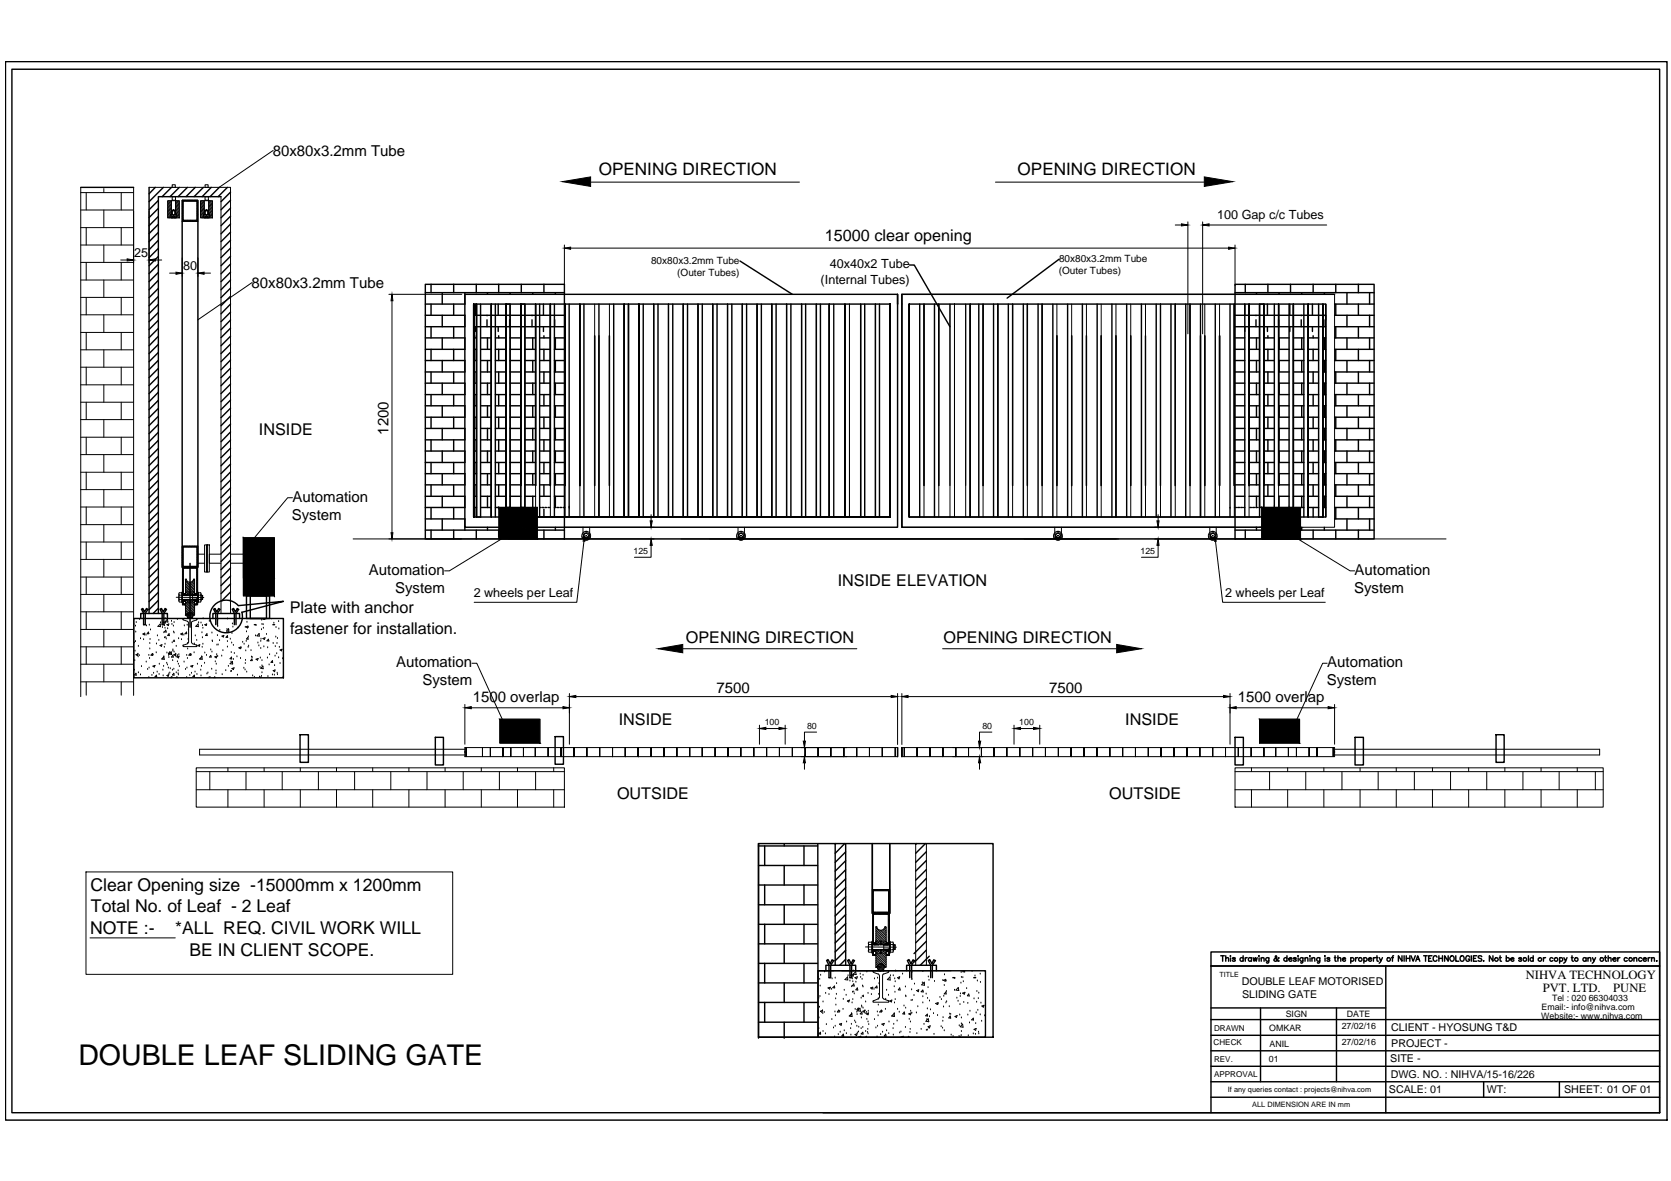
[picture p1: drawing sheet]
<svg xmlns="http://www.w3.org/2000/svg" width="297mm" height="210mm" viewBox="0 0 297 210" stroke-linecap="round" stroke-linejoin="round" font-family="sans-serif">
<defs><g id="words">
<text font-size="5.1" x="13.9" y="189.3">DOUBLE LEAF SLIDING GATE</text>
<g font-size="3.1">
<text x="16.1" y="158.4">Clear Opening size -15000mm x 1200mm</text>
<text x="16" y="166">NOTE :-</text>
<text x="16.2" y="162.2">Total No. of Leaf - 2 Leaf</text>
<text x="31.2" y="166">*ALL REQ. CIVIL WORK WILL</text>
<text x="33.7" y="169.8">BE IN CLIENT SCOPE.</text>
</g>
<g font-size="3">
<text x="106.4" y="31">OPENING DIRECTION</text>
<text x="180.9" y="31">OPENING DIRECTION</text>
</g>
<g font-size="2.9">
<text x="146.6" y="42.9">15000 clear opening</text>
<text x="46" y="77.3">INSIDE</text>
<text x="148.9" y="104.2">INSIDE ELEVATION</text>
<text x="51.5" y="108.9">Plate with anchor</text>
<text x="51.6" y="112.7">fastener for installation.</text>
<text x="121.9" y="114.3">OPENING DIRECTION</text>
<text x="167.7" y="114.3">OPENING DIRECTION</text>
<text x="110" y="128.8">INSIDE</text>
<text x="200" y="128.8">INSIDE</text>
<text x="109.7" y="141.9">OUTSIDE</text>
<text x="197.2" y="141.9">OUTSIDE</text>
</g>
<g font-size="2.7">
<text x="48.5" y="27.7">80x80x3.2mm Tube</text>
<text x="44.7" y="51.2">80x80x3.2mm Tube</text>
<text x="69.1" y="77.2" transform="rotate(-90 69.1 77.2)">1200</text>
<text x="52" y="89.1">Automation</text>
<text x="51.9" y="92.4">System</text>
<text x="65.6" y="102.1">Automation</text>
<text x="70.2" y="105.4">System</text>
<text x="240.7" y="105.4">System</text>
<text x="240.8" y="102.1">Automation</text>
<text x="70.4" y="118.6">Automation</text>
<text x="235.9" y="118.6">Automation</text>
<text x="75.1" y="121.8">System</text>
<text x="84" y="124.7">1500 overlap</text>
<text x="127.4" y="123.2">7500</text>
<text x="186.5" y="123.2">7500</text>
<text x="220" y="124.7">1500 overlap</text>
<text x="235.8" y="121.8">System</text>
</g>
<g font-size="2.2">
<text x="216.4" y="39">100 Gap c/c Tubes</text>
<text x="23.9" y="45.6">25</text>
<text x="32.6" y="47.9">80</text>
<text x="147.5" y="47.7">40x40x2 Tube</text>
<text x="145.9" y="50.4">(Internal Tubes)</text>
<text x="84.2" y="106.1">2 wheels per Leaf</text>
<text x="217.8" y="106.1">2 wheels per Leaf</text>
<text x="271.2" y="174">NIHVA TECHNOLOGY</text>
<text x="274.3" y="176.4">PVT. LTD.</text>
<text x="286.8" y="176.4">PUNE</text>
</g>
<g font-size="1.9">
<text x="220.7" y="175.1">DOUBLE LEAF MOTORISED</text>
<text x="220.8" y="177.4">SLIDING GATE</text>
<text x="247.3" y="183.3">CLIENT - HYOSUNG T&amp;D</text>
<text x="247.1" y="188.8">SITE -</text>
<text x="247.2" y="191.5">DWG. NO. : NIHVA/15-16/226</text>
<text x="247.3" y="186">PROJECT -</text>
<text x="246.9" y="194.3">SCALE: 01</text>
<text x="264.3" y="194.3">WT:</text>
<text x="278" y="194.3">SHEET: 01 OF 01</text>
</g>
<g font-size="1.8">
<text x="115.7" y="46.8">80x80x3.2mm Tube</text>
<text x="188.3" y="46.5">80x80x3.2mm Tube</text>
<text x="120.4" y="49">(Outer Tubes)</text>
<text x="188.2" y="48.7">(Outer Tubes)</text>
</g>
<g font-size="1.6">
<text x="112.6" y="98.5">125</text>
<text x="202.7" y="98.5">125</text>
<text x="135.9" y="128.9">100</text>
<text x="143.5" y="129.5">80</text>
<text x="174.6" y="129.5">80</text>
<text x="181.2" y="128.9">100</text>
<text x="274" y="179.6">Email:- info@nihva.com</text>
<text x="275.9" y="178">Tel : 020 66304033</text>
<text x="225.6" y="183.2">OMKAR</text>
<text x="225.7" y="186">ANIL</text>
<text x="228.6" y="180.8">SIGN</text>
<text x="238.5" y="182.9">27/02/16</text>
<text x="238.5" y="185.7">27/02/16</text>
<text x="239.4" y="180.8">DATE</text>
<text x="274" y="181">Website:- www.nihva.com</text>
<text x="225.6" y="188.8">01</text>
</g>
<g font-size="1.4">
<text x="215.7" y="185.7">CHECK</text>
<text x="215.8" y="183.2">DRAWN</text>
<text x="215.8" y="188.7">REV.</text>
<text x="215.8" y="191.5">APPROVAL</text>
</g>
<g font-size="1.3">
<text x="216.8" y="173.6">TITLE</text>
<text x="218.3" y="194">If any queries contact : projects@nihva.com</text>
<text x="222.6" y="196.8">ALL DIMENSION ARE IN mm</text>
</g>
</g></defs>
<!-- layer: 0 -->
<g fill="none" stroke="#000" stroke-width=".18">
<path d="M14.4 34.2h9.3M14.4 37.3h9.3M14.4 33.3v90.5M15.3 34.2v3.1M18.5 33.5v.7M18.5 37.3v3.2M21.5 34.2v3.1M23.7 33.3v90.3M26.5 37.5v9.3M30.4 38.1l.9 .1M30.4 38.7h.9M30.4 38.2v.5"/>
<path d="M30.5 35.7v2.4M30.6 38.1h-.2v.6M30.6 37.4h.5M30.6 38.5h.5M30.6 37.4l.3-.2 .2 .2M30.6 38.5l.3-.2 .2 .2M30.6 37.4v.8M30.6 38.5v.2M30.6 35h.6v.6h-.6zM30.6 32.8h.6v.5h-.6zM30.6 38.2v-.8v.1h.5v-.1v.8M30.7 38.5v.2"/>
<path d="M31 38.5v.2M31.1 38.1h.2M31.1 37.4v.8M31.1 38.5v.2M31.2 35.7v2.4M31.3 38.2v.5M31.3 38.1h.1M31.3 38.1v.6M32.4 35.6h2.8v65.2h-2.8zM32.4 39.4v61.4M35.2 39.4v61.4M36.2 38.1h1"/>
<path d="M36.3 38.7h.8M36.3 38.2v.5M36.3 35.7v2.4M36.4 37.4l.3-.2 .3 .2M36.4 38.1h-.2v.6M36.4 37.4v.8M36.4 37.4h.6M36.4 35h.6v.6h-.6zM36.4 32.8h.6v.5h-.6zM36.4 38.5l.3-.2 .3 .2M36.4 38.5v.2M36.4 38.5h.6"/>
<path d="M36.5 38.2v-.8l-.1 .1h.6l-.1-.1v.8M36.6 38.5v.2M36.8 38.5v.2M37 38.5v.2M37 37.4v.8M37 38.1h.2v.6M37.1 35.7v2.4M37.1 38.2v.5M48.6 26.7l-9.7 6.6M105.1 32.4h37M177 32.4h37M208.9 40h1.1"/>
<path d="M211.2 39.4v19.9M213.8 39.4v19.9M214.9 40h20.9M14.4 40.5h9.3M14.4 43.5h9.3M14.4 46.6h9.3M14.4 49.8h9.3M14.4 52.9h9.3M14.4 56h9.3M14.4 59.1h9.3M15.3 40.5v3M15.3 46.6v3.2"/>
<path d="M15.3 52.9v3.1M15.3 59.1v3.1M18.5 43.5v3.1M18.5 49.8v3.1M18.5 56v3.1M21.5 46.2h1.1M21.5 40.5v3M21.5 46.6v3.2M21.5 52.9v3.1M21.5 59.1v3.1M27.6 46.2h1.1M30.1 48.5h1.2"/>
<path d="M36.3 48.5h1.1M44.8 50.2l-9.6 6.6M69.1 52.3h13M69.7 53.5v41.2M84.7 54v37.9M87.3 54v37.9M90 54v37.9M92.6 54v37.9M95.2 54v37.9M97.8 54v37.9M100.3 43.5v7M100.5 54v37.9"/>
<path d="M101.4 44.1h117M103.1 54v37.9M105.7 54v37.9M108.3 54v37.9M111 54v37.9M113.6 54v37.9M116.2 54v37.9M118.8 54v37.9M121.5 54v37.9M124.1 54v37.9M126.7 54v37.9M129.3 54v37.9"/>
<path d="M132 54v37.9M134.6 54v37.9M137.2 54v37.9M139.8 54v37.9M142.5 54v37.9M145.1 54v37.9M147.4 54v37.9M148.2 54v37.9M150.2 54v37.9M151 54v37.9M153 54v37.9M155.6 54v37.9"/>
<path d="M158.2 54v37.9M160.3 52.3v1.7v-1.7h76.9v41.4h-6M161.6 54v37.9M164.3 54v37.9M166.9 54v37.9M168.9 54v37.9M169.7 54v37.9M171.7 54v37.9M172.5 54v37.9M174.8 54v37.9M177.4 54v37.9M180 54v37.9"/>
<path d="M182.6 54v37.9M185.3 54v37.9M187.9 54v37.9M190.5 54v37.9M193.1 54v37.9M195.7 54v37.9M198.4 54v37.9M201 54v37.9M203.6 54v37.9M206.3 54v37.9M208.9 54v37.9M211.5 54v37.9"/>
<path d="M214.2 54v37.9M216.8 54v37.9M219.4 54v37.9M219.5 43.5v7.3M222 54v37.9M224.7 54v37.9M227.3 54v37.9M229.9 54v37.9M232.5 54v37.9M235.2 54v37.9M235.7 54v37.9v-37.9M14.4 62.2h9.3"/>
<path d="M14.4 65.3h9.3M14.4 68.4h9.3M14.4 71.5h9.3M14.4 74.6h9.3M14.4 77.7h9.3M15.3 65.3v3.1M15.3 71.5v3.1M15.3 77.7v3.1M18.5 62.2v3.1M18.5 68.4v3.1M18.5 74.6v3.1M21.5 65.3v3.1"/>
<path d="M21.5 71.5v3.1M21.5 77.7v3.1M14.4 80.8h9.3M14.4 83.9h9.3M14.4 87h9.3M14.4 90.1h9.3M14.4 93.2h9.3M14.4 96.3h9.3M14.4 99.4h9.3M15.3 83.9v3.1M15.3 90.1v3.1M15.3 96.3v3.1"/>
<path d="M18.5 80.8v3.1M18.5 87v3.1M18.5 93.2v3.1M18.5 99.4v3.2M21.5 83.9v3.1M21.5 90.1v3.1M21.5 96.3v3.1M35.2 98.5h1.2M36.4 96.8h.5v4.9h-.5zM36.7 96.8h.5v4.9h-.5zM39.3 98.5h-2.1v1.6h2.1M41 98.5h2.3"/>
<path d="M43.3 95.6h5.5v7.1h-5.5zM43.3 95.6h5.5v10.3h-5.5zM52 88.5h-.9l-6.8 8.2M62.8 95.8h194.2M88.7 90.2h6.8v5.6h-6.8zM92.5 93.7l-12.6 7.8h-.9M100.3 93.7h16M103.4 95.4a.78 .78 0 0 0 .8 .6 .78 .78 0 0 0 .8-.6M103.6 93.7v1.3l.5 .5h.3l.4-.5v-1.3M103.7 95.2v.1M103.7 95.4l.1 .2M103.7 95.3v.1"/>
<path d="M103.7 95v.1M103.8 94.9v.1M103.8 95.6l.1 .1M103.8 95.4l.4 .2 .4-.2M103.8 95.7l.3 .1M103.9 95.4l-.3 .8M103.9 95.7h.1M103.9 94.7h.2M103.9 94.8l-.1 .1M104 96.3l-.2-.7-1.3 11.4h-18.2M104.2 95.8h.1M104.2 94.7h-.1"/>
<path d="M104.2 94.7h.2M104.4 94.7h.1M104.5 94.8l.1 .1M104.6 95.7h-.1M104.6 95.7l-.2 .1M104.6 94.9h.1M104.7 95.6h-.1M104.7 95.4l-.1 .2M104.7 95l.1 .1M104.8 95.4l-.1 .1M104.8 95.2v.2M115.7 96.9v2.1h-2.9"/>
<path d="M115.7 91.5v1.1M131 95.4a.78 .78 0 0 0 .7 .6 .78 .78 0 0 0 .8-.6M131.2 93.7v1.3l.4 .5h.3l.4-.5v-1.3M131.2 95.2v.1M131.2 95.4l.1 .1M131.2 95.3l.1 .2M131.2 95v.1M131.3 95.5l.1 .2M131.3 94.9v.1M131.4 95.4l.3 .2 .4-.2M131.4 95.7l.3 .1M131.4 95.7h.1"/>
<path d="M131.4 94.8v.1M131.5 94.7h.1M131.7 94.7h-.1M131.8 94.7h.1M131.9 94.7h.1M132 95.7l-.1 .1M132 95.7h-.1M132 94.8l.1 .1M132.2 95.7h-.2M132.2 94.9h.1M132.2 95.6h-.1M132.2 95.4v.2"/>
<path d="M132.2 95l.1 .1M132.3 95.4l-.1 .1M132.3 95.2h.1M132.3 95.3v.1M160.3 93.7h64.1M187.3 95.4a.78 .78 0 0 0 .8 .6 .78 .78 0 0 0 .7-.6M187.5 93.7v1.3l.4 .5h.4l.4-.5v-1.3M187.5 95.2v.1M187.5 95.3l.2 .3M187.6 95v.1M187.6 95.4v.1M187.7 94.9l-.1 .1"/>
<path d="M187.7 95.6v.1M187.7 95.4l.4 .2 .3-.2M187.7 95.7h.2M187.8 94.8l-.1 .1M187.8 95.7l.2 .1M188 95.8h.2M188 94.7h-.2M188.1 94.7h.1M188.3 94.7h.1M188.4 94.8l.1 .1M188.4 95.7h-.1M188.5 94.9h.1"/>
<path d="M188.6 95.6l-.4 .2M188.6 95.4l-.1 .2M188.6 95v.1M188.6 95.4v.1M188.6 95.2v.2M205.9 96.9v2.1h-3M205.9 91.5v1.1M214.8 95.4a.78 .78 0 0 0 .8 .6 .78 .78 0 0 0 .7-.6M215.1 93.7v1.3l.3 .5h.4l.4-.5v-1.3M215.1 95.2v.1M215.1 95.3v.2M215.1 95.4l.1 .1"/>
<path d="M215.1 95.5l.2 .2M215.1 95v.1M215.2 94.9l-.1 .1M215.2 95.4l.4 .2 .3-.2M215.2 95.7h.2M215.3 94.8l-.1 .1M215.3 94.7h.1M215.3 95.7l.2 .1M215.7 94.7h-.2M215.8 94.7h.1M215.8 95.7l-.1 .1M215.9 95.7h-.1"/>
<path d="M215.9 94.8l.1 .1M216 95.4l-.1 .9M216 95.7h-.1M216 94.9h.1M216.1 95.6h-.1M216.1 95.4l-.1 .2M216.1 95l.1 .1M216.2 95.4l-.1 .1M216.2 95.2h.1M216.2 95.3v.1M216.2 96.2l-.2-.6 1.3 11.4h18.3M224.4 90.2h6.8v5.6h-6.8z"/>
<path d="M227.3 93.7l12.7 7.8h.8M14.4 102.6h9.3M14.4 105.6h9.3M14.4 108.7h9.3M14.4 111.9h9.3M14.4 115h9.3M14.4 118.1h9.3M15.3 102.6v3M15.3 108.7v3.2M15.3 115v3.1M18.5 105.6v3.1M18.5 111.9v3.1"/>
<path d="M18.5 118.1v3.1M21.5 102.6v3M21.5 108.7v3.2M21.5 115v3.1M32.5 110.1l.9 .3M32.6 110.1v-.2h2.4l-.1 .3M32.6 114.6l-.1 .1M32.6 105.8v-.3h.1v.3M32.6 106.5v.4h.1v-.4M32.7 106.5v.4h.3M32.7 106.5h.7l-.4 .1v.5M33 105.2h1.6"/>
<path d="M33 105.7l.8-.5 .8 .5zM33 105.2l.8 .5 .8-.5M33 105.5h-.3v.3M33 105.2v.5l.4 .1h-.7M33 107.1h1.6M33 106.7h1.6l-.8 .4zM33 107.1l.8-.4 .8 .4M33.3 110.4l.2 .3M33.4 114.4l-.8 .3M33.5 114.1l-.2 .3M33.5 110.7v3.5M33.8 105.2v.6"/>
<path d="M33.8 106.5v.6M34 114.1l.2 .3M34 110.7v3.5M34.2 110.4l-.2 .3M34.2 114.4l.8 .3M34.6 105.2v.5l-.5 .1h.7M34.6 105.5h.2v.3M34.8 105.8v-.3h.2v.3M34.8 106.5v.4h.2v-.4M34.8 106.5h-.7l.5 .1v.5M34.8 106.5v.4h-.2M34.9 114.6l.1 .3h-2.4v-.1"/>
<path d="M35 110.2l-.8 .2M35.2 100.1h1.2M41 100.1h2.3M83.9 117.9h.9l4.5 9.9M121.4 115.3h30.9M167.6 115.3h30.9M235.9 117.9h-.8l-4.6 9.9M14.4 121.2h9.3M15.3 121.2v2.4M21.5 121.2v2.4M34.9 137.1h65.4M34.9 136.5h65.4v7h-65.4z"/>
<path d="M37.3 137.1v3.3M40.5 136.5v.6M43.7 137.1v3.3M46.9 136.5v.6M50.2 137.1v3.3M53.4 136.5v.6M56.6 137.1v3.3M59.8 136.5v.6M63 137.1v3.3M66.3 136.5v.6M69.5 137.1v3.3M72.7 136.5v.6"/>
<path d="M75.9 137.1v3.3M79.1 136.5v.6M82.3 137.1v3.3M82.6 125.2v7.1M82.6 132.9h77v1.6h-77zM82.6 133.2h-47.1v1h47.1M82.8 134.5v-1.6v1.6M83.8 125.8h16.3M85.6 136.5v.6M85.8 134.5v-1.6v1.6M87.2 134.5v-1.6v1.6M88.8 137.1v3.3"/>
<path d="M88.9 127.8h7.1v4.3h-7.1zM89.4 134.5v-1.6v1.6M90.8 134.5v-1.6v1.6M92 136.5v.6M93 134.5v-1.6v1.6M95.2 134.5v-1.6v1.6M95.2 137.1v3.3M97.5 134.5v-1.6v1.6M98.4 136.5v.6M99.7 134.5v-1.6v1.6M101.2 123.3v9M102 134.5v-1.6v1.6"/>
<path d="M102.4 123.8h56M104.3 134.5v-1.6v1.6M106.6 134.5v-1.6v1.6M108.9 134.5v-1.6v1.6M111.2 134.5v-1.6v1.6M113.5 134.5v-1.6v1.6M115.7 134.5v-1.6v1.6M118 134.5v-1.6v1.6M120.3 134.5v-1.6v1.6M122.6 134.5v-1.6v1.6M124.8 134.5v-1.6v1.6M127.1 134.5v-1.6v1.6"/>
<path d="M129.4 134.5v-1.6v1.6M131.7 134.5v-1.6v1.6M134 134.5v-1.6v1.6M135 128.9v3.4M136.1 129.5h2.4M136.3 134.5v-1.6v1.6M138.6 134.5v-1.6v1.6M139.6 128.9v3.4M140.8 134.5v-1.6v1.6M143 135.6v1.1M143.1 134.5v-1.6v1.6M145.2 130.1h-2.2v1.6"/>
<path d="M145.4 134.5v-1.6v1.6M147.7 134.5v-1.6v1.6M150 134.5v-1.6v1.6M152.3 134.5v-1.6v1.6M154.6 134.5v-1.6v1.6M156.8 134.5v-1.6v1.6M159.1 134.5v-1.6v1.6M159.6 134.5v-1.6v1.6M159.6 123.3v9M160.3 134.5v-1.6v1.6M160.3 132.9h76.9v1.6h-76.9zM160.3 123.3v9"/>
<path d="M160.7 134.5v-1.6v1.6M161.4 123.8h56.1M163 134.5v-1.6v1.6M165.3 134.5v-1.6v1.6M167.6 134.5v-1.6v1.6M169.9 134.5v-1.6v1.6M172.2 134.5v-1.6v1.6M174.1 135.6v1.1M174.5 134.5v-1.6v1.6M176.3 130.1h-2.2v1.6M176.7 134.5v-1.6v1.6M179 134.5v-1.6v1.6"/>
<path d="M180.3 128.9v3.4M181.3 134.5v-1.6v1.6M181.4 129.5h2.3M183.6 134.5v-1.6v1.6M184.8 128.9v3.4M185.8 134.5v-1.6v1.6M188.1 134.5v-1.6v1.6M190.4 134.5v-1.6v1.6M192.7 134.5v-1.6v1.6M195 134.5v-1.6v1.6M197.3 134.5v-1.6v1.6M199.6 134.5v-1.6v1.6"/>
<path d="M201.8 134.5v-1.6v1.6M204.1 134.5v-1.6v1.6M206.4 134.5v-1.6v1.6M208.7 134.5v-1.6v1.6M211 134.5v-1.6v1.6M213.3 134.5v-1.6v1.6M215.6 134.5v-1.6v1.6M217.8 134.5v-1.6v1.6M218.7 123.3v9M219.5 137.1h65.5M219.5 136.5h65.5v7h-65.5zM219.8 125.8h16.3"/>
<path d="M220.1 134.5v-1.6v1.6M222.4 134.5v-1.6v1.6M222.5 136.5v.6M223.9 127.8h7.1v4.3h-7.1zM224.7 134.5v-1.6v1.6M225.7 137.1v3.3M226.8 134.5v-1.6v1.6M228.9 136.5v.6M229 134.5v-1.6v1.6M230.5 134.5v-1.6v1.6M232.1 137.1v3.3M232.7 134.5v-1.6v1.6"/>
<path d="M234.1 134.5v-1.6v1.6M235.3 136.5v.6M237 134.5v-1.6v1.6M237.2 133.2h47.2v1h-47.2M237.2 125.2v7.1M238.5 137.1v3.3M241.8 136.5v.6M245 137.1v3.3M248.2 136.5v.6M251.4 137.1v3.3M254.6 136.5v.6M257.9 137.1v3.3"/>
<path d="M261.1 136.5v.6M264.3 137.1v3.3M267.5 136.5v.6M270.7 137.1v3.3M273.9 136.5v.6M277.2 137.1v3.3M280.4 136.5v.6M283.6 137.1v3.3M15.3 155h65.2v18.2h-65.2zM34.9 140.4h65.4M40.5 140.4v3.1M46.9 140.4v3.1"/>
<path d="M53.4 140.4v3.1M59.8 140.4v3.1M66.3 140.4v3.1M72.7 140.4v3.1M79.1 140.4v3.1M85.6 140.4v3.1M92 140.4v3.1M98.4 140.4v3.1M219.5 140.4h65.5M222.5 140.4v3.1M228.9 140.4v3.1M235.3 140.4v3.1"/>
<path d="M241.8 140.4v3.1M248.2 140.4v3.1M254.6 140.4v3.1M261.1 140.4v3.1M267.5 140.4v3.1M273.9 140.4v3.1M280.4 140.4v3.1M16 166.7h15.2M155.3 172.8l-.1-.3h2.8l-.1 .3M155.3 167.9v-.3h.1v.3M155.3 168.8v.3h.1v-.3M155.3 172.8l.8 .3"/>
<path d="M155.4 168.8v.3h.3M155.4 168.8l.8 .1M155.7 167.3h1.8M155.7 167.8l.9-.5 .9 .5zM155.7 167.3l.9 .5 .9-.5M155.7 167.6h-.3v.3M155.7 167.3v.5l.5 .1h-.8M155.7 169.4h1.8M155.7 168.9h1.8M155.7 169.4l.9-.5 .9 .5M155.7 168.9v.5M155.7 168.9l.9 .5"/>
<path d="M156.1 173.1l.2 .3M156.1 177.5l-.8 .3-.1 .3h2.8l-.1-.3-.8-.3M156.3 177.3l-.2 .2M156.3 173.4v3.9M156.6 167.3v.6M156.6 168.8v.6M157.1 173.1l-.2 .3v3.9l.2 .2M157.5 167.3v.5l-.5 .1h.8M157.5 167.6h.3v.3M157.5 168.9v.5M157.5 168.9l-.9 .5M157.8 167.9v-.3h.1v.3"/>
<path d="M157.8 168.8v.3h.1v-.3M157.8 168.8l-.8 .1M157.8 168.8v.3h-.3M157.9 172.8l-.8 .3"/>
<circle cx="104.2" cy="95.2" r=".78"/>
<circle cx="104.2" cy="95.2" r=".4"/>
<circle cx="104.2" cy="95.2" r=".06"/>
<circle cx="131.7" cy="95.2" r=".78"/>
<circle cx="131.7" cy="95.2" r=".06"/>
<circle cx="131.7" cy="95.2" r=".4"/>
<circle cx="188.1" cy="95.2" r=".78"/>
<circle cx="188.1" cy="95.2" r=".06"/>
<circle cx="188.1" cy="95.2" r=".4"/>
<circle cx="215.6" cy="95.2" r=".78"/>
<circle cx="215.6" cy="95.2" r=".06"/>
<circle cx="215.6" cy="95.2" r=".4"/>
</g>
<g fill="#000" stroke="#000" stroke-width=".18">
<path d="M99.9 32.3l5.1-.9v1.7zM210 39.8l1.2 .2-1.2 .2zM214.1 31.4l5.1 .9-5.1 .8zM213.8 40l1.1-.2v.4zM22.6 46l1.1 .2-1.1 .2zM26.5 46.2l1.1-.2v.4zM31.3 48.4l1.1 .1-1.1 .3zM35.2 48.5l1.1-.1v.4zM69.7 52.3l.2 1.2h-.4zM100.3 44.1l1.1-.2v.4zM218.4 43.9l1.1 .2-1.1 .2zM69.5 94.7h.4l-.2 1.1z"/>
<path d="M115.6 92.6h.4l-.3 1.1zM115.7 95.8l.3 1.1h-.4zM205.7 92.6h.3l-.1 1.1zM205.9 95.8l.1 1.1h-.3zM117 115.3l4.4-.8v1.5zM198.5 114.5l4.4 .8-4.4 .7zM82.6 125.8l1.2-.2v.4zM100.1 125.6l1.1 .2-1.1 .2zM101.2 123.8l1.2-.2v.4zM135 129.5l1.1-.2v.4zM138.5 129.3l1.1 .2-1.1 .2zM143 134.5l.2 1.1h-.4z"/>
<path d="M142.8 131.7h.4l-.2 1.2zM158.4 123.6l1.2 .2-1.2 .2zM160.3 123.8l1.1-.2v.4zM174.1 134.5l.2 1.1h-.4zM173.9 131.7h.4l-.2 1.2zM180.3 129.5l1.1-.2v.4zM183.7 129.3l1.1 .2-1.1 .2zM217.5 123.6l1.2 .2-1.2 .2zM218.7 125.8l1.1-.2v.4zM236.1 125.6l1.1 .2-1.1 .2z"/>
<path d="M88.7 90.2v5.6h6.8zM88.7 90.2h6.8v5.6z"/>
<path d="M224.3 90.2v5.6h6.8zM224.3 90.2h6.8v5.6z"/>
<path d="M224.4 90.2v1.7h.3zM224.4 90.2h.3v1.7z"/>
<path d="M224.4 91.9v1.8h6.8zM224.4 91.9h6.8v1.8z"/>
<path d="M224.4 93.7v2.1h6.4zM224.4 93.7h2.9l3.5 2.1z"/>
<path d="M224.7 90.2v1.7h1.8zM224.7 90.2h1.8v1.7z"/>
<path d="M226.5 90.2v1.7h.8zM226.5 90.2h.8v1.7z"/>
<path d="M227.3 90.2v1.7h1.9zM227.3 90.2h1.9v1.7z"/>
<path d="M229.2 90.2v1.7h.7zM229.2 90.2h.7v1.7z"/>
<path d="M229.9 90.2v1.7h1.3zM229.9 90.2h1.3v1.7z"/>
<path d="M227.3 93.7l3.5 2.1h.4zM227.3 93.7h3.9v2.1z"/>
<path d="M43.3 95.6v7.1h5.5zM43.3 95.6h5.5v7.1z"/>
<path d="M43.3 95.6v10.3h5.5zM43.3 95.6h5.5v10.3z"/>
<path d="M88.9 127.8v4.3h7.1zM88.9 127.8h7.1v4.3z"/>
<path d="M223.9 127.8v4.3h7.1zM223.9 127.8h7.1v4.3z"/>
</g>
<g fill="none" stroke="#000" stroke-width=".25">
<path d="M1 11h295.3v188.1h-295.3zM2.1 12.3h292.9v185.5h-292.9zM14.4 33.3h9.3M26.5 33.3v75.7M27.6 33.3l-1.1 1.1M28.2 35.6l-1.7 1.7M28.2 37l-1.7 1.7M28.2 38.5l-1.7 1.6M28.2 39.9l-1.7 1.6M29 33.3l-2.5 2.5M30.5 33.3l-1.7 1.7M31.9 33.3l-1.7 1.7"/>
<path d="M33.3 33.3l-1.6 1.7M34.7 33.3l-1.6 1.7M36.2 33.3l-1.7 1.7M37.5 33.3l-1.6 1.7M39 33.3l-1.7 1.7M39.3 35h-11.1v74M40.4 33.3l-1.6 1.7M41 34.1l-1.7 1.7M41 35.6l-1.7 1.7M41 37l-1.7 1.7M41 38.4l-1.7 1.7M41 39.8l-1.7 1.8"/>
<path d="M28.2 41.3l-1.7 1.7M28.2 42.7l-1.7 1.7M28.2 44.1l-1.7 1.7M28.2 45.6l-1.7 1.6M28.2 47l-1.7 1.6M28.2 48.4l-1.7 1.7M28.2 49.8l-1.7 1.7M28.2 51.3l-1.7 1.6M28.2 52.7l-1.7 1.6M28.2 54.1l-1.7 1.6M28.2 55.5l-1.7 1.7M28.2 56.9l-1.7 1.7"/>
<path d="M28.2 58.4l-1.7 1.6M28.2 59.8l-1.7 1.7M41 52.6l-1.7 1.7M41 41.3l-1.7 1.7M41 42.7l-1.7 1.7M41 44.1l-1.7 1.7M41 45.5l-1.7 1.7M41 46.9l-1.7 1.8M41 48.4l-1.7 1.7M41 49.8l-1.7 1.7M41 51.2l-1.7 1.7M41 54l-1.7 1.8"/>
<path d="M41 55.5l-1.7 1.7M41 56.9l-1.7 1.7M41 58.3l-1.7 1.7M41 59.8l-1.7 1.7M75.6 50.5h24.7v45.3h-24.7zM75.6 52h24.7M75.6 56h7v2.1h-7M76.6 50.5v1.5M76.6 54v2M76.6 58.1v2M78.6 52v2M78.6 56v2.1"/>
<path d="M80.6 50.5v1.5M80.6 54v2M80.6 58.1v2M82.6 52v2h-7M84.2 56h16.1M84.2 58.1h16.1M84.2 56.1v.7M84.5 54v2M84.5 58.1v.8M84.7 50.5v1.5M84.7 59.7v.4M84.7 54v37.9h.7v-37.9"/>
<path d="M86.6 56v.1M86.6 56.8v1.3M86.7 52v.3M87.3 54v37.9M88.1 54v37.9M88.6 54v2M88.6 58.1v.8M88.6 50.5v1.5M88.6 59.7v.4M90 54h.7v36.2h-.7zM90 54v37.9M90.6 56v.1"/>
<path d="M90.6 56.8v1.3M90.7 52v.3M90.7 54v37.9M92.6 54h.7v36.2h-.7zM92.6 54v32.3M92.7 50.5v1.5M93.3 54v37.9M94.6 56v.1M94.6 56.8v1.3M94.7 52v.3M95.2 54v32.3M95.9 54v37.9"/>
<path d="M96.6 54v2M96.6 58.1v.8M96.7 50.5v1.5M96.7 59.7v.4M97.8 54v32.3M98.6 54v37.9M98.6 56v.1M98.6 56.8v1.3M98.7 52v.3M100.5 54v32.3M101.2 54v37.9M103.1 54v32.3"/>
<path d="M103.8 54v37.9M105.7 59.7v26.6M106.5 54v37.9M108.3 59.7v26.6M109.1 54v37.9M111 54v37.9M111.7 54v37.9M113.6 54v37.9M114.3 54v37.9M116.2 54v37.9M117 54v37.9M118.8 54v37.9"/>
<path d="M119.6 54v37.9M121.5 54v37.9M122.2 54v37.9M124.1 54v37.9M124.8 54v37.9M126.7 54v37.9M127.5 54v37.9M129.3 54v37.9M130.1 54v37.9M131.5 46.4l9.3 5.9M132 54v37.9M132.7 54v37.9"/>
<path d="M134.6 54v37.9M135.3 54v37.9M137.2 54v37.9M138 54v37.9M139.8 54v37.9M140.6 54v37.9M142.5 54v37.9M143.2 54v37.9M145.1 54v37.9M145.8 54v37.9M153 54v37.9M153.7 54v37.9"/>
<path d="M155.6 54v37.9M156.3 54v37.9M159.6 52.3v1.7v-1.7h-77v41.4h6.1M159.6 54v39.7h-64.1M160.3 54v39.7M161.7 47.1h.8l6.4 11M163.5 54v37.9M164.3 54v32.3M166.1 54v37.9M166.9 54v32.3M174 54v37.9M174.8 54v32.3"/>
<path d="M176.6 54v37.9M177.4 54v37.9M179.2 54v37.9M180 54v32.3M181.9 54v37.9M182.6 54v32.3M184.5 54v37.9M185.3 54v32.3M187.2 54v37.9M187.9 59.7v26.6M188.3 46l-9.3 7M189.8 54v37.9"/>
<path d="M190.5 59.7v26.6M192.4 54v37.9M193.1 59.7v26.6M195 54v37.9M195.7 59.7v26.6M197.7 54v37.9M198.4 59.7v32.2M200.3 54v37.9M201 59.7v26.6M202.9 54v37.9M203.6 59.7v26.6M205.5 54v37.9"/>
<path d="M206.3 54v32.3M208.2 54v37.9M208.9 54v32.3M210.8 54v37.9M211.5 54v32.3M213.4 54v37.9M214.2 59.7v26.6M216 54v37.9M216.8 59.7v26.6M218.7 54v37.9M219.4 54v32.3M219.5 50.5h24.8v45.3h-24.8z"/>
<path d="M219.5 52h24.8M219.5 56h16.2M219.5 58.1h16.2M221.3 54v37.9M221.4 50.5v1.5M222 54v32.3M223.3 56v.1M223.3 56.8v1.3M223.4 52v.3M223.9 54v37.9h-62.3v-37.9h74.1v37.9h-4.5M223.9 54h.8v36.2h-.8zM224.7 54v32.3"/>
<path d="M225.3 54v2M225.3 58.1v.8M225.4 50.5v1.5M225.4 59.7v.4M226.5 54v37.9M227.3 54v32.3M227.4 52v.3M229.2 54v37.9M229.3 54v2M229.3 58.1v.8M229.4 50.5v1.5M229.9 54v37.9"/>
<path d="M231.3 56v.1M231.3 56.8v1.3M231.4 52v.3M231.8 54v37.9M232.5 54v37.9M233.3 54v2M233.3 58.1v.8M233.4 50.5v1.5M233.4 59.7v.4M234.4 54v37.9h.8v-37.9M235.3 56v.1M235.3 56.8v1.3"/>
<path d="M235.4 52v.3M235.7 56.1v.7M237.2 52.3h-76.9v41.4h64.1M237.2 54h7.1M237.2 56h7.1M237.2 58.1h7.1M237.4 50.5v1.5M237.4 54v2M237.4 58.1v2M239.4 52v2M239.4 56v2.1M241.5 50.5v1.5"/>
<path d="M241.5 54v2M241.5 58.1v2M243.5 52v2M243.5 56v2.1M28.2 61.2l-1.7 1.7M28.2 62.6l-1.7 1.7M28.2 64l-1.7 1.7M28.2 65.5l-1.7 1.6M28.2 66.9l-1.7 1.6M28.2 68.3l-1.7 1.7M28.2 69.7l-1.7 1.7M28.2 71.1l-1.7 1.7"/>
<path d="M28.2 72.6l-1.7 1.6M28.2 74l-1.7 1.6M28.2 75.4l-1.7 1.7M28.2 76.8l-1.7 1.7M28.2 78.3l-1.7 1.6M28.2 79.7l-1.7 1.7M41 61.2l-1.7 1.7M41 62.6l-1.7 1.7M41 64l-1.7 1.7M41 65.4l-1.7 1.7M41 66.8l-1.7 1.8M41 68.3l-1.7 1.7"/>
<path d="M41 69.7l-1.7 1.7M41 71.1l-1.7 1.7M41 72.5l-1.7 1.7M41 73.9l-1.7 1.8M41 75.4l-1.7 1.7M41 76.8l-1.7 1.7M41 78.2l-1.7 1.7M41 79.7l-1.7 1.7M75.6 60.1h7v2h-7M75.6 64.1h7v2h-7M75.6 68.1h7v2h-7M75.6 72.1h7v2.1h-7"/>
<path d="M75.6 76.1h7v2.1h-7M76.6 62.1v2M76.6 66.1v2M76.6 70.1v2M76.6 74.2v1.9M76.6 78.2v2M78.6 60.1v2M78.6 64.1v2M78.6 68.1v2M78.6 72.1v2.1M78.6 76.1v2.1M80.6 62.1v2"/>
<path d="M80.6 66.1v2M80.6 70.1v2M80.6 74.2v1.9M80.6 78.2v2M84.2 60.1h.5M84.2 62.1h.5M84.2 64.1h.5M84.2 66.1h.5M84.2 68.1h.5M84.2 70.1h.5M84.2 72.1h.5M84.2 74.2h.5"/>
<path d="M84.2 76.1h.5M84.2 78.2h.5M84.7 62.1v2M84.7 66.1v2M84.7 70.1v2M84.7 74.2v1.9M84.7 78.2v2M85.4 60.1h1.9M85.4 62.1h1.9M85.4 64.1h1.9M85.4 66.1h1.9M85.4 68.1h1.9"/>
<path d="M85.4 70.1h1.9M85.4 72.1h1.9M85.4 74.2h1.9M85.4 76.1h1.9M85.4 78.2h1.9M86.7 60.1v2M86.7 64.1v2M86.7 68.1v2M86.7 72.1v2.1M86.7 76.1v2.1M88.1 60.1h1.9M88.1 62.1h1.9"/>
<path d="M88.1 64.1h1.9M88.1 66.1h1.9M88.1 68.1h1.9M88.1 70.1h1.9M88.1 72.1h1.9M88.1 74.2h1.9M88.1 76.1h1.9M88.1 78.2h1.9M88.6 62.1v2M88.6 66.1v2M88.6 70.1v2M88.6 74.2v1.9"/>
<path d="M88.6 78.2v2M90.7 60.1h1.9M90.7 62.1h1.9M90.7 64.1h1.9M90.7 66.1h1.9M90.7 68.1h1.9M90.7 70.1h1.9M90.7 72.1h1.9M90.7 74.2h1.9M90.7 76.1h1.9M90.7 78.2h1.9M93.3 60.1h1.9"/>
<path d="M93.3 62.1h1.9M93.3 64.1h1.9M93.3 66.1h1.9M93.3 68.1h1.9M93.3 70.1h1.9M93.3 72.1h1.9M93.3 74.2h1.9M93.3 76.1h1.9M93.3 78.2h1.9M94.7 60.1v2M94.7 64.1v2M94.7 68.1v2"/>
<path d="M94.7 72.1v2.1M94.7 76.1v2.1M95.9 60.1h1.9M95.9 62.1h1.9M95.9 64.1h1.9M95.9 66.1h1.9M95.9 68.1h1.9M95.9 70.1h1.9M95.9 72.1h1.9M95.9 74.2h1.9M95.9 76.1h1.9M95.9 78.2h1.9"/>
<path d="M96.7 62.1v2M96.7 66.1v2M96.7 70.1v2M96.7 74.2v1.9M96.7 78.2v2M98.6 60.1h1.7M98.6 62.1h1.7M98.6 64.1h1.7M98.6 66.1h1.7M98.6 68.1h1.7M98.6 70.1h1.7M98.6 72.1h1.7"/>
<path d="M98.6 74.2h1.7M98.6 76.1h1.7M98.6 78.2h1.7M98.7 60.1v2M98.7 64.1v2M98.7 68.1v2M98.7 72.1v2.1M98.7 76.1v2.1M219.5 60.1h1.8M219.5 62.1h1.8M219.5 64.1h1.8M219.5 66.1h1.8"/>
<path d="M219.5 68.1h1.8M219.5 70.1h1.8M219.5 72.1h1.8M219.5 74.2h1.8M219.5 76.1h1.8M219.5 78.2h1.8M222 60.1h1.9M222 62.1h1.9M222 64.1h1.9M222 66.1h1.9M222 68.1h1.9M222 70.1h1.9"/>
<path d="M222 72.1h1.9M222 74.2h1.9M222 76.1h1.9M222 78.2h1.9M223.4 60.1v2M223.4 64.1v2M223.4 68.1v2M223.4 72.1v2.1M223.4 76.1v2.1M224.7 60.1h1.8M224.7 62.1h1.8M224.7 64.1h1.8"/>
<path d="M224.7 66.1h1.8M224.7 68.1h1.8M224.7 70.1h1.8M224.7 72.1h1.8M224.7 74.2h1.8M224.7 76.1h1.8M224.7 78.2h1.8M225.4 62.1v2M225.4 66.1v2M225.4 70.1v2M225.4 74.2v1.9M225.4 78.2v2"/>
<path d="M227.3 60.1h1.9M227.3 62.1h1.9M227.3 64.1h1.9M227.3 66.1h1.9M227.3 68.1h1.9M227.3 70.1h1.9M227.3 72.1h1.9M227.3 74.2h1.9M227.3 76.1h1.9M227.3 78.2h1.9M227.4 60.1v2M227.4 64.1v2"/>
<path d="M227.4 68.1v2M227.4 72.1v2.1M227.4 76.1v2.1M229.9 60.1h1.9M229.9 62.1h1.9M229.9 64.1h1.9M229.9 66.1h1.9M229.9 68.1h1.9M229.9 70.1h1.9M229.9 72.1h1.9M229.9 74.2h1.9M229.9 76.1h1.9"/>
<path d="M229.9 78.2h1.9M231.4 60.1v2M231.4 64.1v2M231.4 68.1v2M231.4 72.1v2.1M231.4 76.1v2.1M232.5 60.1h1.9M232.5 62.1h1.9M232.5 64.1h1.9M232.5 66.1h1.9M232.5 68.1h1.9M232.5 70.1h1.9"/>
<path d="M232.5 72.1h1.9M232.5 74.2h1.9M232.5 76.1h1.9M232.5 78.2h1.9M233.4 62.1v2M233.4 66.1v2M233.4 70.1v2M233.4 74.2v1.9M233.4 78.2v2M235.2 60.1h.5M235.2 62.1h.5M235.2 64.1h.5"/>
<path d="M235.2 66.1h.5M235.2 68.1h.5M235.2 70.1h.5M235.2 72.1h.5M235.2 74.2h.5M235.2 76.1h.5M235.2 78.2h.5M235.4 60.1v2M235.4 64.1v2M235.4 68.1v2M235.4 72.1v2.1M235.4 76.1v2.1"/>
<path d="M237.2 60.1h7.1M237.2 62.1h7.1M237.2 64.1h7.1M237.2 66.1h7.1M237.2 68.1h7.1M237.2 70.1h7.1M237.2 72.1h7.1M237.2 74.2h7.1M237.2 76.1h7.1M237.2 78.2h7.1M237.4 62.1v2M237.4 66.1v2"/>
<path d="M237.4 70.1v2M237.4 74.2v1.9M237.4 78.2v2M239.4 60.1v2M239.4 64.1v2M239.4 68.1v2M239.4 72.1v2.1M239.4 76.1v2.1M241.5 62.1v2M241.5 66.1v2M241.5 70.1v2M241.5 74.2v1.9"/>
<path d="M241.5 78.2v2M243.5 60.1v2M243.5 64.1v2M243.5 68.1v2M243.5 72.1v2.1M243.5 76.1v2.1M28.2 81.1l-1.7 1.6M28.2 82.5l-1.7 1.7M28.2 83.9l-1.7 1.7M28.2 85.4l-1.7 1.6M28.2 86.8l-1.7 1.7M28.2 88.2l-1.7 1.7"/>
<path d="M28.2 89.6l-1.7 1.7M28.2 91l-1.7 1.7M28.2 92.5l-1.7 1.6M28.2 93.9l-1.7 1.6M28.2 95.3l-1.7 1.7M28.2 96.7l-1.7 1.7M28.2 98.2l-1.7 1.6M28.2 99.6l-1.7 1.6M41 81.1l-1.7 1.7M41 82.5l-1.7 1.7M41 83.9l-1.7 1.7M41 85.3l-1.7 1.7"/>
<path d="M41 86.7l-1.7 1.8M41 88.2l-1.7 1.7M41 89.6l-1.7 1.7M41 91l-1.7 1.7M41 92.4l-1.7 1.7M41 93.8l-1.7 1.8M41 95.3l-1.7 1.7M41 96.7l-1.7 1.7M41 98.1l-1.7 1.7M41 99.6l-1.7 1.6M75.6 80.2h7v2h-7M75.6 84.2h7v2h-7"/>
<path d="M75.6 88.2h7v2h-7M75.6 92.2h7v2M75.6 94.2h13.1M76.6 82.2v2M76.6 86.2v2M76.6 90.2v2M76.6 94.2v1.6M78.6 80.2v2M78.6 84.2v2M78.6 88.2v2M78.6 92.2v2M80.6 82.2v2"/>
<path d="M80.6 86.2v2M80.6 90.2v2M80.6 94.2v1.6M84.2 80.2h.5M84.2 82.2h.5M84.2 84.2h.5M84.2 86.2h.5M84.2 88.2h.5M84.2 90.2h.5M84.7 82.2v2M84.7 86.2v2M84.7 90.2v1.7"/>
<path d="M84.7 94.2v1.6M85.4 80.2h1.9M85.4 82.2h1.9M85.4 84.2h1.9M85.4 86.2h1.9M85.4 88.2h1.9M85.4 90.2h1.9M86.7 80.2v2M86.7 84.2v2M86.7 88.2v2M86.7 93.7v.5M88.1 80.2h1.9"/>
<path d="M88.1 82.2h1.9M88.1 84.2h1.9M88.1 86.2h1.9M88.1 88.2h1.9M88.1 90.2h.6M88.6 82.2v2M88.6 86.2v2M88.6 90.2v.3M88.6 94.2v1.2M88.7 91.9h-4.5v-37.9v37.9v-37.9h74v37.9M90.7 80.2h1.9M90.7 82.2h1.9"/>
<path d="M90.7 84.2h1.9M90.7 86.2h1.9M90.7 88.2h1.9M93.3 80.2h1.9M93.3 82.2h1.9M93.3 84.2h1.9M93.3 86.2h1.9M93.3 88.2h1.9M94.7 80.2v2M94.7 84.2v2M94.7 88.2v2M95.5 91.9h62.7h-62.7"/>
<path d="M95.5 94.2h4.8M95.9 80.2h1.9M95.9 82.2h1.9M95.9 84.2h1.9M95.9 86.2h1.9M95.9 88.2h1.9M95.9 90.2h.2M96.3 90.2h.3M96.7 82.2v2M96.7 86.2v2M96.7 90.5v1.4M96.7 94.2v1.6"/>
<path d="M96.9 90.2h.3M97.4 90.2h.3M98.6 80.2h1.7M98.6 82.2h1.7M98.6 84.2h1.7M98.6 86.2h1.7M98.6 88.2h1.7M98.6 90.2h.2M98.7 80.2v2M98.7 84.2v2M98.7 88.2v2M98.7 93.7v.5"/>
<path d="M99 90.2h.3M99.5 90.2h.3M100.1 90.2h.2M161.6 91.9h62.8M219.5 80.2h1.8M219.5 82.2h1.8M219.5 84.2h1.8M219.5 86.2h1.8M219.5 88.2h1.8M219.5 90.2h.3M219.5 94.2h4.9M220 90.2h.3"/>
<path d="M220.6 90.2h.3M221.1 90.2h.2M221.4 94.2v1.6M222 80.2h1.9M222 82.2h1.9M222 84.2h1.9M222 86.2h1.9M222 88.2h1.9M222.2 90.2h.3M222.7 90.2h.3M223.2 90.2h.3M223.4 80.2v2"/>
<path d="M223.4 84.2v2M223.4 88.2v2M223.4 93.7v.5M223.8 90.2h.1M224.7 80.2h1.8M224.7 82.2h1.8M224.7 84.2h1.8M224.7 86.2h1.8M224.7 88.2h1.8M225.4 82.2v2M225.4 86.2v2M227.3 80.2h1.9"/>
<path d="M227.3 82.2h1.9M227.3 84.2h1.9M227.3 86.2h1.9M227.3 88.2h1.9M227.4 80.2v2M227.4 84.2v2M227.4 88.2v2M229.9 80.2h1.9M229.9 82.2h1.9M229.9 84.2h1.9M229.9 86.2h1.9M229.9 88.2h1.9"/>
<path d="M231.2 90.2h.6M231.2 94.2h13.1M231.4 80.2v2M231.4 84.2v2M231.4 88.2v2M231.4 93.7v.5M232.5 80.2h1.9M232.5 82.2h1.9M232.5 84.2h1.9M232.5 86.2h1.9M232.5 88.2h1.9M232.5 90.2h1.9"/>
<path d="M233.4 82.2v2M233.4 86.2v2M233.4 90.2v1.7M233.4 94.2v1.6M235.2 80.2h.5M235.2 82.2h.5M235.2 84.2h.5M235.2 86.2h.5M235.2 88.2h.5M235.2 90.2h.5M235.4 80.2v2M235.4 84.2v2"/>
<path d="M235.4 88.2v2M235.4 93.7v.5M237.2 80.2h7.1M237.2 82.2h7.1M237.2 84.2h7.1M237.2 86.2h7.1M237.2 88.2h7.1M237.2 90.2h7.1M237.2 92.2h7.1M237.4 82.2v2M237.4 86.2v2M237.4 90.2v2"/>
<path d="M237.4 94.2v1.6M239.4 80.2v2M239.4 84.2v2M239.4 88.2v2M239.4 92.2v2M241.5 82.2v2M241.5 86.2v2M241.5 90.2v2M241.5 94.2v1.6M243.5 80.2v2M243.5 84.2v2M243.5 88.2v2"/>
<path d="M243.5 92.2v2M23.8 109.9h26.6v10.6h-26.6zM25 109.9v-.9h4.8v.9M25.1 108.3l.3-.2 .3 .7 .3-.7 .3 .2-.5 .7v2h-.3v-2zM28.2 101l-1.7 1.6M28.2 102.4l-1.7 1.7M28.2 103.8l-1.7 1.7M28.2 105.3l-1.7 1.6M28.2 106.7l-1.7 1.7M28.2 108.1l-1 .9M28.4 108.3l.3-.2 .3 .7 .3-.7 .3 .2-.5 .7v2h-.3v-2zM37.8 109.9v-.9h4.8v.9"/>
<path d="M38.4 111v-2l-.4-.7 .2-.2 .3 .7 .4-.7 .2 .2-.4 .7v2M41 101l-1.7 1.7M41 102.4l-1.7 1.7M41 103.8l-1.7 1.7M41 105.2l-1.6 1.6M41 106.7l-.1 .1M41.7 111v-2l-.4-.7 .2-.2 .4 .7 .3-.7 .2 .2-.4 .7v2M42.4 107.6a2.9 2.9 0 0 0-4.8 .7 2.9 2.9 0 0 0 2.3 4.2 2.9 2.9 0 0 0 3.1-3.7M42.4 107.6l8-.7-7.4 1.9M43.8 105.9h4.1v4h-4.1zM44.5 105.9h2.9v4h-2.9zM45.2 111h.3"/>
<path d="M48.5 111h.3M53.3 130.6h1.5v4.9h-1.5zM77.4 131h1.4v5h-1.4zM98.7 130.9h1.5v4.9h-1.5zM159.6 132.9v1.6M160.3 132.9v1.6M219.5 131h1.5v5h-1.5zM240.9 131h1.5v5h-1.5zM265.9 130.6h1.5v4.9h-1.5zM134.8 149.9h41.7v34.4h-41.7zM134.8 150.4h10.5M134.8 153.8h10.5"/>
<path d="M134.8 157.3h10.5M134.8 149.9v34.6M135.9 150.4v3.4M135.9 157.3v3.5M139.4 149.9v.5M139.4 153.8v3.5M142.9 150.4v3.4M142.9 157.3v3.5M145.4 149.9v34.4h-10.6M148.5 149.9v21.7M148.6 149.9l-.1 .2M150.2 149.9l-1.7 1.8"/>
<path d="M150.3 151.4l-1.8 1.9M150.3 153l-1.8 1.8M150.3 154.6l-1.8 1.8M150.3 156.2l-1.8 1.8M150.3 157.8l-1.8 1.8M150.3 159.4l-1.8 1.8M150.3 149.9v21.7M162.9 149.9l-.1 .2M164.5 149.9l-1.7 1.8M164.7 151.4l-1.9 1.9M164.7 152.9l-1.9 1.9M164.7 154.5l-1.9 1.9"/>
<path d="M164.7 156.1l-1.9 2M164.7 157.7l-1.9 1.9M164.7 159.3l-1.9 1.9M134.8 160.8h10.5M134.8 164.3h10.5M134.8 167.8h10.5M134.8 171.2h10.5M134.8 174.7h10.5M134.8 178.2h10.5M135.9 164.3v3.5M135.9 171.2v3.5M135.9 178.2v3.5"/>
<path d="M139.4 160.8v3.5M139.4 167.8v3.4M139.4 174.7v3.5M142.9 164.3v3.5M142.9 171.2v3.5M142.9 178.2v3.5M145.4 172.5h29.8v11.8h-29.8zM146.8 172.5v-.9h5.3v.9M148.2 170.7l-.5 .9v2.2h-.3v-2.2l-.5-.9 .3-.2 .4 .8 .3-.7 .3 .2M150.3 160.9l-1.8 1.9M150.3 162.5l-1.8 1.9M150.3 164.2l-1.8 1.8"/>
<path d="M150.3 165.7l-1.8 1.9M150.3 167.3l-1.8 1.9M150.3 168.9l-1.8 1.9M150.3 170.5l-1 1.1M151.9 170.7l-.5 .9v2.2h-.3v-2.2l-.4-.9 .2-.2 .4 .8 .3-.7 .3 .2M155.1 162.3v-12.4v12.4h3.1v-12.4v12.4M161.2 172.5v-.9h5.3v.9M162.6 170.7l-.5 .9v2.2M162.6 170.8l-.3-.2-.4 .7-.3-.8-.3 .2 .4 .9v2.2M164.7 160.9l-1.9 1.9M164.7 162.5l-1.9 1.9M164.7 164.1l-1.9 1.9"/>
<path d="M164.7 165.7l-1.9 1.9M164.7 167.3l-2.2 2.2M164.7 168.9l-2.1 2.1M165.2 170l-1.6 1.6M166.3 170.7l-.6 .9v2.2M166.3 170.8l-.3-.2-.3 .7-.4-.8-.3 .2 .4 .9v2.2M169.4 173.8h.3M173.1 173.8h.3M215.3 179.1h31M217 169.9h.6M217.3 169.9v.9M217.9 170.4l.2-.2 .3 .1v.5"/>
<path d="M217.9 169.9v.9M218.7 169.9h.1M218.7 170.3v.5M219.6 170.3h-.5v.1l.4 .1 .1 .2-.2 .1-.3-.1M221 170.3a.31 .31 0 0 0-.5 0 .31 .31 0 0 0 0 .5 .31 .31 0 0 0 .5-.1M221 169.9v.9M221.4 170.2v.6M221.7 170.2l-.2 .1-.1 .2M222.5 170.3a.31 .31 0 0 0-.5 0 .31 .31 0 0 0 0 .5 .31 .31 0 0 0 .5-.1M222.5 170.2v.6M222.8 170.2l.1 .6 .2-.6 .2 .6 .2-.6M223.8 169.9h.1"/>
<path d="M223.8 170.3v.5M224.1 179.1v13.2M224.2 170.4l.2-.2 .3 .1v.5M224.2 170.2v.6M225.6 170.2l-.1 .9-.1 .1-.3-.1M225.6 170.3a.31 .31 0 0 0-.5 0 .31 .31 0 0 0 0 .5 .31 .31 0 0 0 .5-.1M227.4 170.3l-.1-.1a.75 .75 0 0 1-.7 .6l-.2-.2 .5-.5-.1-.2-.1 .4 .5 .5h.2M228.8 170.3a.31 .31 0 0 0-.5 0 .31 .31 0 0 0 0 .5 .31 .31 0 0 0 .5-.1M228.8 169.9v.9M229.1 170.5l.6-.1a.31 .31 0 0 0-.5-.1 .31 .31 0 0 0 0 .5 .31 .31 0 0 0 .5-.1M230.4 170.3l-.1-.1-.3 .1v.1l.3 .1 .1 .2-.1 .1-.4-.1M230.7 169.9h.1"/>
<path d="M230.8 170.3v.5M231.6 170.2v.9l-.2 .1-.2-.1M231.6 170.3a.31 .31 0 0 0-.5 0 .31 .31 0 0 0 0 .5 .31 .31 0 0 0 .5-.1M232 170.4l.2-.2 .3 .1v.5M232 170.2v.6M232.8 169.9h.1M232.9 170.3v.5M233.2 170.4l.3-.2 .2 .1v.5M233.2 170.2v.6M234.6 170.2v.9l-.2 .1-.2-.1M234.6 170.3a.31 .31 0 0 0-.4 0 .31 .31 0 0 0 0 .5 .31 .31 0 0 0 .4-.1M235.5 169.9h.1"/>
<path d="M235.5 170.3v.5M236.4 170.3l-.2-.1-.3 .1 .4 .3v.2h-.2l-.2-.1M237.2 170.2h.3M237.3 169.9v.8l.2 .1M237.6 179.1v13.2M237.8 170.4l.2-.2 .3 .1v.5M237.8 169.9v.9M238.6 170.5l.6-.1a.31 .31 0 0 0-.5-.1 .31 .31 0 0 0 0 .5 .31 .31 0 0 0 .5-.1M240.1 170.3a.31 .31 0 0 1 .5 0 .31 .31 0 0 1 0 .5 .31 .31 0 0 1-.5-.1M240.1 170.2v1M241 170.2v.6M241.3 170.2l-.2 .1-.1 .2"/>
<path d="M242.4 170.3a.31 .31 0 0 1 .5 0 .31 .31 0 0 1 0 .5 .31 .31 0 0 1-.5-.1M242.4 170.2v1M243.2 170.5l.6-.1a.31 .31 0 0 0-.5-.1 .31 .31 0 0 0 0 .5 .31 .31 0 0 0 .5-.1M244.1 170.2v.6M244.5 170.2l-.2 .1-.2 .2M244.6 170.2h.3M244.8 169.9v.8l.2 .1M245.2 170.2l.2 .6 .3-.6M245.4 170.8l-.2 .4M246.3 171.7v26.1M247.4 170.2h.3M247.7 169.9h-.1l-.1 .2v.7"/>
<path d="M249.2 169.9v.9l-.6-.9v.9M249.6 169.9v.9M250 169.9v.9M250 170.3h.6M250.6 169.9v.9M250.8 169.9l.4 .9 .4-.9M251.7 170.8l.3-.9 .4 .9M251.8 170.5h.5M253.1 169.9h.6M253.4 169.9v.9M254 170.3h.3M254.6 169.9h-.6v.9h.6"/>
<path d="M255.4 170.1a.38 .38 0 0 0-.5-.2 .38 .38 0 0 0-.1 .6 .35 .35 0 0 0 .2 .3 .35 .35 0 0 0 .4-.2M255.8 170.3h.6M255.8 169.9v.9M256.4 169.9v.9M257.4 169.9v.9l-.6-.9v.9M257.9 169.9a.44 .44 0 0 1 .6 .5 .44 .44 0 0 1-.6 .3l-.2-.4zM258.8 169.9v.9h.5M259.7 169.9a.46 .46 0 0 1 .6 .5 .46 .46 0 0 1-.6 .4l-.2-.3zM261.2 170.1a.38 .38 0 0 0-.5-.2 .38 .38 0 0 0-.1 .6 .34 .34 0 0 0 .3 .4 .34 .34 0 0 0 .3-.4h-.2M261.5 169.9v.9M261.9 170.3h.4M262.5 169.9h-.6v.9h.6"/>
<path d="M263.4 170l-.3-.1h-.3v.3l.5 .2 .1 .3-.3 .1-.3-.1M263.7 170.8h.1M265.4 169.9v.9l-.6-.9v.9M266.5 170.2h.4M266.7 169.9v.8l.2 .1M267.8 170.3a.31 .31 0 0 1 .4 0 .31 .31 0 0 1 0 .5 .31 .31 0 0 1-.4-.1M267.8 169.9v.9M268.6 170.5l.5-.1a.31 .31 0 0 0-.4-.1 .31 .31 0 0 0 0 .5 .31 .31 0 0 0 .4-.1M270.5 170.3l-.2-.1-.3 .1 .3 .2 .1 .3-.4-.1M271.7 169.9v.9M272.5 170.3a.31 .31 0 0 0-.4 0 .31 .31 0 0 0 0 .5 .31 .31 0 0 0 .4-.1M272.5 169.9v.9"/>
<path d="M274.4 170.2v.6M274.7 170.2l-.2 .1-.1 .2M276.1 170.3a.31 .31 0 0 0-.5 0 .31 .31 0 0 0 0 .5 .31 .31 0 0 0 .5-.1M277.2 170.3a.31 .31 0 0 1 .5 0 .31 .31 0 0 1 0 .5 .31 .31 0 0 1-.5-.1M277.2 170.2v1M278 170.2l.3 .6 .3-.6M278.3 170.8l-.3 .4M279.3 170.2h.4M279.4 169.9v.8l.3 .1M281.9 170.3a.31 .31 0 0 0-.4 0 .31 .31 0 0 0 0 .5 .31 .31 0 0 0 .4-.1M281.9 170.2v.6M282.3 170.4l.2-.2 .2 .1 .1 .5"/>
<path d="M282.3 170.2v.6M283.1 170.2l.2 .6 .3-.6M283.3 170.8l-.3 .4M285.2 170.2h.4M285.4 169.9v.8l.2 .1M285.9 170.4l.2-.2 .2 .1 .1 .5M285.9 169.9v.9M286.7 170.5l.6-.1a.31 .31 0 0 0-.5-.1 .31 .31 0 0 0 0 .5 .31 .31 0 0 0 .5-.1M287.6 170.2v.6M288 170.2l-.4 .3M289.3 170.3a.31 .31 0 0 0-.5 0 .31 .31 0 0 0 0 .5 .31 .31 0 0 0 .5-.1M290.4 170.4l.3-.2 .2 .1 .1 .5"/>
<path d="M290.4 170.2v.6M291.8 170.3a.31 .31 0 0 0-.4 0 .31 .31 0 0 0 0 .5 .31 .31 0 0 0 .4-.1M292.1 170.5h.6a.33 .33 0 0 0-.6-.2 .33 .33 0 0 0 0 .5 .33 .33 0 0 0 .6-.1M293 170.2v.6M293.3 170.2l-.2 .1-.1 .2M293.6 170.4l.2-.2 .2 .1 .1 .5M293.6 170.2v.6M294.4 170.8h.2zM134.8 181.7h10.5M139.4 181.7v2.8M146.3 197.8h148.7M215.3 197.8v-26.1h79.7h-79.7v-2.5h79.7v28.6"/>
<path d="M215.3 189.5h79.7M215.3 186.8h79.7M215.3 184h79.7M215.3 181.2h79.7M215.3 192.3h79.7M215.3 195h79.7M263.7 192.3v2.7M277.2 192.3v2.7"/>
<circle cx="241.8" cy="170.5" r=".32"/>
<circle cx="246.8" cy="170.5" r=".32"/>
<circle cx="266" cy="170.5" r=".31"/>
<circle cx="271.1" cy="170.5" r=".32"/>
<circle cx="273.7" cy="170.5" r=".32"/>
<circle cx="276.6" cy="170.5" r=".32"/>
<circle cx="280.2" cy="170.5" r=".32"/>
<circle cx="284.7" cy="170.5" r=".32"/>
<circle cx="289.9" cy="170.5" r=".32"/>
</g>
<!-- layer: object -->
<g fill="none" stroke="#000" stroke-width=".18">
<path d="M26.5 33.3h14.5v75.7M29.8 35.7h2.1v3h-2.1zM29.9 35.7l-.1 .1M30.2 35.7l-.4 .4M30.4 38.3l-.6 .4M30.4 38.5l-.3 .2M30.4 35.7l-.6 .6M30.5 37.6l-.7 .7M30.5 35.9l-.7 .7M30.5 36.1l-.7 .7M30.5 36.4l-.7 .7M30.5 36.6l-.7 .7"/>
<path d="M30.5 36.9l-.7 .7M30.5 37.1l-.7 .7M30.5 37.4l-.7 .6M30.5 37.9l-.7 .7M31.4 35.7l-.2 .2M31.7 35.7l-.5 .4M31.9 37.2l-.7 .7M31.9 38l-.6 .5M31.9 35.7l-.7 .7M31.9 36l-.7 .6M31.9 36.2l-.7 .7M31.9 36.4l-.7 .7"/>
<path d="M31.9 36.7l-.7 .7M31.9 36.9l-.7 .7M31.9 37.5l-.7 .6M31.9 37.7l-.6 .6M31.9 38.2l-.5 .5M31.9 38.4l-.3 .3M31.9 38.7h.1M32.4 35.6h2.8v3.8h-2.8zM32.4 35.6h.1M32.6 35.8h2.4v3.3h-2.4zM32.6 35.6l-.2 .2M32.6 35.9l-.2 .2"/>
<path d="M32.6 36l-.2 .2M32.6 36.2l-.2 .2M32.6 36.4l-.2 .1M32.6 36.5l-.2 .2M32.6 36.6l-.2 .2M32.6 36.8l-.2 .2M32.6 36.9l-.2 .2M32.6 37.1l-.2 .2M32.6 37.3l-.2 .2M32.6 37.4l-.2 .2M32.6 37.6l-.2 .1M32.6 37.7l-.2 .2"/>
<path d="M32.6 37.9l-.2 .1M32.6 38l-.2 .2M32.6 38.2l-.2 .2M32.6 38.3l-.2 .2M32.6 38.5l-.2 .2M32.6 38.7l-.2 .1M32.6 38.8l-.2 .2M32.6 39l-.2 .1M32.6 39.1l-.2 .2M32.7 39.1l-.2 .3M32.7 35.6l-.3 .3M32.9 39.1l-.2 .3"/>
<path d="M32.9 35.6l-.2 .2M33 39.1l-.2 .3M33 35.6l-.1 .2M33.1 39.1l-.1 .3M33.2 35.6l-.2 .2M33.3 35.6l-.2 .2M33.3 39.1l-.2 .3M33.4 39.1l-.1 .3M33.5 35.6l-.2 .2M33.6 39.1l-.2 .3M33.7 35.6l-.2 .2M33.8 35.6l-.2 .2"/>
<path d="M33.8 39.1l-.2 .3M33.9 39.1l-.2 .3M34 35.6l-.2 .2M34.1 39.1l-.2 .3M34.1 35.6l-.1 .2M34.2 35.6l-.1 .2M34.2 39.1l-.1 .3M34.4 39.1l-.2 .3M34.4 35.6l-.2 .2M34.5 39.1l-.1 .3M34.6 35.6l-.2 .2M34.7 35.6l-.2 .2"/>
<path d="M34.7 39.1l-.2 .3M34.8 39.1l-.1 .3M34.9 35.6l-.2 .2M35.1 35.6l-.2 .2M35.2 35.6l-.2 .2M35.2 35.8l-.2 .1M35.2 35.9l-.2 .2M35.2 36.1l-.2 .1M35.2 36.2l-.2 .2M35.2 36.4l-.2 .2M35.2 36.5l-.2 .2M35.2 36.7l-.2 .2"/>
<path d="M35.2 36.8l-.2 .2M35.2 37l-.2 .2M35.2 37.2l-.2 .1M35.2 37.3l-.2 .2M35.2 37.5l-.2 .1M35.2 37.6l-.2 .2M35.2 37.7l-.2 .3M35.2 37.9l-.2 .2M35.2 38.1l-.2 .2M35.2 38.2l-.2 .2M35.2 38.4l-.2 .2M35.2 38.6l-.2 .1"/>
<path d="M35.2 38.7l-.2 .1M35.2 38.8l-.2 .2M35.2 39l-.4 .4M35.2 39.1l-.2 .3M35.2 39.3l-.1 .1M35.6 35.7h2.2v3h-2.2zM35.8 35.7l-.2 .1M36 35.7l-.4 .4M36.2 38.3l-.5 .4M36.2 38.5l-.2 .2M36.3 35.7l-.7 .6M36.3 37.1l-.7 .7"/>
<path d="M36.3 37.9l-.7 .7M36.3 35.9l-.7 .7M36.3 36.1l-.7 .7M36.3 36.4l-.7 .7M36.3 36.6l-.7 .7M36.3 36.9l-.7 .7M36.3 37.4l-.7 .6M36.3 37.6l-.7 .7M37.3 35.7l-.2 .2M37.5 35.7l-.4 .4M37.8 36l-.7 .6M37.8 36.4l-.7 .7"/>
<path d="M37.8 36.7l-.7 .7M37.8 35.7l-.7 .7M37.8 36.2l-.7 .7M37.8 36.9l-.7 .7M37.8 37.2l-.7 .7M37.8 37.5l-.7 .6M37.8 37.7l-.6 .6M37.8 38l-.6 .5M37.8 38.2l-.6 .5M37.8 38.4l-.3 .3M37.8 38.7h-.1M39.3 35v74"/>
<path d="M32.4 97.1h2.8v3.7h-2.8zM32.4 97.1h.1M32.6 97.2h2.4v3.5h-2.4zM32.6 97.1l-.2 .1M32.6 97.4l-.2 .1M32.6 97.5l-.2 .2M32.6 97.6l-.2 .2M32.6 97.8l-.2 .2M32.6 98l-.2 .2M32.6 98.1l-.2 .2M32.6 98.3l-.2 .2M32.6 98.4l-.2 .2"/>
<path d="M32.6 98.6l-.2 .1M32.6 98.7l-.2 .2M32.6 98.9l-.2 .2M32.6 99l-.2 .2M32.6 99.2l-.2 .2M32.6 99.3l-.2 .3M32.6 99.5l-.2 .2M32.6 99.7l-.2 .2M32.6 99.8l-.2 .2M32.6 100l-.2 .1M32.7 97.1l-.3 .3M32.9 97.1l-.2 .1"/>
<path d="M33 97.1l-.1 .1M33.2 97.1l-.2 .1M33.3 97.1l-.2 .1M33.5 97.1l-.2 .1M33.7 97.1l-.2 .1M33.8 97.1l-.2 .1M34 97.1l-.2 .1M34.1 97.1l-.1 .1M34.2 97.1l-.1 .1M34.4 97.1l-.2 .1M34.6 97.1l-.2 .1M34.7 97.1l-.2 .1"/>
<path d="M34.9 97.1l-.2 .1M35.1 97.1l-.2 .1M35.2 97.1l-.2 .1M35.2 97.2l-.2 .2M35.2 97.4l-.2 .2M35.2 97.5l-.2 .2M35.2 97.7l-.2 .2M35.2 97.9l-.2 .1M35.2 98l-.2 .2M35.2 98.2l-.2 .1M35.2 98.3l-.2 .2M35.2 98.5l-.2 .1"/>
<path d="M35.2 98.6l-.2 .2M35.2 98.8l-.2 .2M35.2 98.9l-.2 .2M35.2 99.1l-.2 .2M35.2 99.3l-.2 .1M35.2 99.4l-.2 .2M35.2 99.6l-.2 .1M35.2 99.7l-.2 .2M35.2 99.9l-.2 .1M23.8 109.9h21.1M31.8 105.6v1.2M31.9 105.7v-.3h.4v1.6h-.4"/>
<path d="M31.9 106.6v.4M31.9 106.6h.4M32.3 105.8h-.4v.8M32.3 105.2l.1 1.9zM32.4 105.6l.2-.1 .3 .3M32.4 106.5h2.7M32.4 105.8h2.7M32.5 105.8l.1-.1 .1 .1M32.5 106.5l-.1 .1M32.6 100.1l-.2 .2M32.6 100.3l-.2 .1M32.6 100.4l-.2 .2"/>
<path d="M32.6 100.6l-.2 .2M32.6 100.8l-.2 .1M32.6 105.6l.2 .2M32.6 106.5v.8h.4M32.6 106.7l.2 .2M32.6 106.6l.3 .3M32.6 101.3l-.2 .2M32.6 101.5l-.2 .2M32.6 101.7l-.2 .1M32.6 102.3l-.2 .1M32.6 102.4l-.2 .2M32.6 103l-.2 .2"/>
<path d="M32.6 103.2l-.2 .2M32.6 101.1l-.2 .2M32.6 101.9l-.2 .2M32.6 102.1l-.2 .1M32.6 102.6l-.2 .2M32.6 102.8l-.2 .2M32.6 103.4l-.2 .2M32.6 103.6l-.2 .1M32.6 103.8l-.2 .2M32.6 104l-.2 .1M32.6 104.2l-.2 .1M32.6 104.3l-.2 .2"/>
<path d="M32.6 104.5l-.2 .2M32.6 104.7l-.2 .2M32.6 104.9l-.2 .2M32.6 105.1l-.2 .2M32.6 105.3l-.2 .2M32.6 106.6l-.2 .2M32.6 107l-.2 .2M32.6 107.2l-.2 .2M32.6 106.8l.1 .1M32.6 106.9l-.2 .1M32.6 107.3l-.1 .2M32.7 105.5l.3 .3"/>
<path d="M32.7 106.5l.3 .3M32.7 100.7l-.2 .1M32.7 107.5l.2-.2v.2M32.7 100.8l-.3 .3M32.8 105.5l.2 .2M32.8 106.5l.2 .3M32.9 107.5h.1M32.9 100.7l-.2 .1M32.9 105.5l.1 .1M32.9 106.5l.1 .2M32.9 109.3l.1 .1M32.9 100.8l-.1 .2"/>
<path d="M33 104.3l1 .9M33 104l1.2 1.2M33 103.7l1.5 1.5M33 103.4l1.6 1.6M33 103.2l1.6 1.6M33 108l.9 .9-.7 .6M33 107.7l1.6 1.6M33 107.4l1.6 1.6M33 107.1l1.6 1.6M33 107.5h-.6v-6.7h2.7v6.7h-.5M33 100.7l-.2 .1M33 105.1l.1 .1"/>
<path d="M33 104.8l.4 .4M33 104.5l.7 .7M33 103v2.7M33 106.6v2.7M33 109.1l.1 .2M33 108.8l.3 .3M33 108.5l.4 .5M33 108.3l.6 .6M33 106.5l.1 .1M33 109.4h.1M33 105.7l.1 .1M33.1 106.5v.1"/>
<path d="M33.1 102.9l-.2 .1M33.1 105.7l.1 .1M33.1 103a.66 .66 0 0 0 .7 .5 .66 .66 0 0 0 .6-.5M33.1 109.3a.68 .68 0 0 1 .7-.5 .68 .68 0 0 1 .6 .6M33.1 103h.1M33.1 109.3v.1M33.1 100.7l-.1 .1M33.2 105.7l.1 .1M33.2 106.5v.1M33.3 107.1l1.3 1.3M33.3 106.5v.1M33.3 100.7l-.4 .3"/>
<path d="M33.3 105.7l.1 .1M33.3 100.8l-.2 .2M33.4 106.5v.1M33.4 105.7v.1M33.4 109.8l-.1 .1M33.4 100.7l-.1 .1M33.5 107.1l1.1 1M33.6 100.7l-.3 .3M33.6 103.4l1 1.1M33.7 100.8l-.2 .2M33.7 108.9l-.4 .4M33.8 100.7l-.2 .1"/>
<path d="M33.8 107.1l.8 .8M33.9 100.8l-.2 .2M33.9 100.7l-.2 .1M33.9 103.5l.7 .7M34 108.9l-.7 .7M34.1 100.7l-.2 .1M34.1 109l-.7 .8M34.1 103.4l.5 .5M34.1 107.1l.5 .5M34.1 105.8h.1M34.1 106.5l.1 .1M34.2 105.7l.1 .9"/>
<path d="M34.2 109.8l.1 .1M34.2 109.1l-.7 .7M34.2 105.9h.9M34.2 106.5h.9M34.2 100.7l-.3 .3M34.2 103.3l.4 .3M34.2 100.8l-.1 .2M34.2 105.7l.1 .1M34.3 109.2l-.7 .7M34.3 109.6l-.3 .3M34.3 106.5l.1 .1M34.3 109.4l-.6 .5"/>
<path d="M34.3 105.7l.1 .1M34.4 100.7l-.2 .1M34.4 103.1l.2 .2M34.4 103h.2M34.4 107.1l.2 .2M34.4 105.7l.1 .1M34.4 106.5l.1 .1M34.5 109.4h.1M34.5 100.8l-.2 .2M34.5 106.5l.3 .4M34.5 102.9l.1 .1M34.5 100.7l-.1 .1"/>
<path d="M34.5 105.7l.1 .1M34.6 105.5l.3 .3M34.6 106.5l.3 .4M34.6 103v2.7M34.6 106.6v2.7M34.6 105.7l.1 .1M34.6 105.6l.2 .2M34.6 106.8v.1M34.6 106.8l.1 .1M34.6 100.8l-.1 .2M34.7 105.5l.3 .3M34.7 106.5l.3 .3"/>
<path d="M34.7 100.7l-.2 .1M34.7 107.3v.2M34.8 105.5l.2 .2M34.8 106.5l.2 .2M34.8 100.7l-.1 .1M34.9 106.5l.1 .1M34.9 107.3l-.1 .2M35 106.5h.1M35 106.5v.8h-.4M35 100.8l-.2 .2M35.1 105.2l.1 1.9zM35.1 105.6l-.1 .2v-4.8h-2.4v4.8"/>
<path d="M35.1 100.9l-.1 .1M35.1 101.1l-.1 .1M35.1 101.2l-.1 .2M35.1 101.5l-.1 .1M35.1 101.6l-.1 .2M35.1 101.8l-.1 .2M35.1 102l-.1 .2M35.1 102.2l-.1 .2M35.1 102.4l-.1 .2M35.1 102.6l-.1 .2M35.1 102.8l-.1 .1M35.1 103l-.1 .2"/>
<path d="M35.1 103.2l-.1 .1M35.1 103.4l-.1 .1M35.1 103.5l-.1 .2M35.1 103.7l-.1 .2M35.1 103.9l-.1 .2M35.1 104.1l-.1 .2M35.1 104.3l-.1 .2M35.1 104.5l-.1 .2M35.1 104.7l-.1 .1M35.1 104.9l-.1 .2M35.1 105.1l-.1 .1M35.1 105.3l-.1 .1"/>
<path d="M35.1 105.4l-.1 .2-.1-.1M35.1 106.6l-.1 .2M35.1 106.8l-.1 .1M35.1 107l-.1 .1M35.1 107.1l-.1 .2M35.1 107.3l-.2 .2M35.2 100l-.2 .2M35.2 100.1l-.2 .3M35.2 100.3l-.2 .2M35.2 100.5l-.5 .5M35.2 100.6l-.2 .2M35.2 100.8h-.1"/>
<path d="M35.2 105.6v1.2M35.3 106.6v.4M35.3 107h.4M35.3 106.6h.4M35.6 105.8l.1 1.2M35.7 105.4v.3M35.7 105.4h-.4v.3M35.7 105.8h-.4v.8M35.8 105.6v1.2M35.8 106.5h.2M35.8 105.8h.2M35.8 105.9h.2"/>
<path d="M36 105.8v.7M36 105.8v.1M36 105.9v.6M36 106.5h.1M155.1 158.1h3.1v4.2h-3.1zM155.1 158.1h.1M155.2 158.3h2.7v3.8h-2.7zM155.2 158.1l-.1 .2M155.2 158.4l-.1 .3M155.2 158.6l-.1 .2M155.2 158.8l-.1 .2M155.2 159l-.1 .2"/>
<path d="M155.2 159.2l-.1 .1M155.2 159.3l-.1 .2M155.2 159.5l-.1 .2M155.2 159.7l-.1 .2M155.2 159.8l-.1 .2M155.4 158.1l-.3 .4M155.6 158.1l-.2 .2M155.7 158.1l-.1 .2M155.9 158.1l-.2 .2M156.1 158.1l-.2 .2M156.3 158.1l-.2 .2M156.5 158.1l-.2 .2"/>
<path d="M156.6 158.1l-.2 .2M156.8 158.1l-.2 .2M157 158.1l-.2 .2M157.1 158.1l-.2 .2M157.3 158.1l-.2 .2M157.5 158.1l-.2 .2M157.6 158.1l-.1 .2M157.8 158.1l-.2 .2M158 158.1l-.2 .2M158.2 158.1l-.3 .3M158.2 158.3l-.3 .2M158.2 158.5l-.3 .2"/>
<path d="M158.2 158.7l-.3 .2M158.2 158.8l-.3 .2M158.2 159l-.3 .2M158.2 159.2l-.3 .2M158.2 159.4l-.3 .1M158.2 159.5l-.3 .2M158.2 159.7l-.3 .2M158.2 159.9l-.3 .1M162.8 149.9v21.7M164.7 149.9v21.7M145.4 172.5h23.6M154.4 167.7v1.3"/>
<path d="M154.4 167.4v.5M154.4 167.9v1.3M154.5 167.5h.5v1.7h-.5M154.5 167.9h.5M154.5 168.8h.5M155 167.3h.1v2.1h-.1zM155.1 167.8l.2-.2 .3 .3M155.1 168.8h3M155.1 167.9h3M155.2 167.9l.1-.1 .1 .1M155.2 168.8h-.1M155.2 160l-.1 .2"/>
<path d="M155.2 160.2l-.1 .2M155.2 160.3l-.1 .3M155.2 160.5l-.1 .2M155.2 160.7l-.1 .2M155.2 160.9l-.1 .2M155.2 161.6l-.1 .2M155.2 161.1l-.1 .1M155.2 161.2l-.1 .2M155.2 161.4l-.1 .2M155.2 161.7l-.1 .3M155.2 161.9l-.1 .2M155.2 162.1l-.1 .2"/>
<path d="M155.3 167.7l.2 .2M155.3 169.1h.1M155.3 168.9l.2 .2M155.3 162.7l-.2 .2M155.3 164.4l-.2 .2M155.3 164.6l-.2 .2M155.3 164.8l-.2 .2M155.3 165l-.2 .2M155.3 162.9l-.2 .2M155.3 163.1l-.2 .2M155.3 163.3l-.2 .2M155.3 163.5l-.2 .2"/>
<path d="M155.3 163.7l-.2 .2M155.3 163.9l-.2 .3M155.3 164.2l-.2 .2M155.3 165.2l-.2 .2M155.3 165.4l-.2 .2M155.3 165.6l-.2 .2M155.3 165.8l-.2 .3M155.3 166.1l-.2 .2M155.3 166.3l-.2 .2M155.3 166.5l-.2 .2M155.3 166.7l-.2 .2M155.3 166.9l-.2 .2"/>
<path d="M155.3 167.2l-.2 .1M155.3 167.4l-.2 .1M155.3 168.9l-.2 .1M155.3 169.1l-.2 .1M155.3 169.3l-.2 .1M155.3 169.5l-.2 .2M155.3 169l.1 .1M155.3 169.7l-.1 .1M155.4 167.6l.3 .3M155.4 168.8l.3 .3M155.4 162.1l-.3 .4M155.4 162.3l-.3 .4"/>
<path d="M155.5 167.6l.2 .2M155.5 168.8l.2 .2M155.5 162.1l-.1 .2M155.5 169.7l-.1 .1M155.6 169.8h.1M155.6 168.8l.1 .1v3M155.6 167.6l.1 .1M155.6 169.7v.1M155.6 169.1l-.3-.3v.9h.4M155.6 162.3l-.2 .2M155.7 171.9h.1M155.7 166.2l1.1 1.1"/>
<path d="M155.7 165.9l1.4 1.4M155.7 165.6l1.7 1.7M155.7 165.3l1.8 1.7M155.7 164.9l1.8 1.8M155.7 170.3l1 1.1-.7 .7M155.7 170l1.8 1.9M155.7 169.7l1.8 1.8M155.7 169.4l1.8 1.8M155.7 167.6h.1M155.7 169.8h-.6v-7.5h3v7.5h-.6M155.7 162.1l-.2 .2M155.7 167.2l.1 .1"/>
<path d="M155.7 166.9l.4 .4M155.7 166.5l.8 .8M155.7 164.8v3M155.7 171.6l.2 .3M155.7 171.3l.3 .3M155.7 171l.5 .5M155.7 170.7l.7 .7M155.7 168.8l.1 .1M155.7 164.7v.1M155.7 164.7l.2 .1M155.7 167.8l.1 .1M155.8 164.7l.1 .1"/>
<path d="M155.8 167.8l.1 .1M155.8 162.3l-.1 .2M155.8 168.8l.1 .1M155.9 164.8a.74 .74 0 0 0 .7 .5 .74 .74 0 0 0 .7-.5M155.9 171.9h-.2M155.9 162.1l-.2 .2M155.9 168.8l.1 .1M156 167.8v.1M156 169.4l1.5 1.5M156 167.8l.1 .1M156 168.8l.1 .1M156.1 162.1l-.2 .2"/>
<path d="M156.1 168.8l.1 .1M156.2 167.8v.1M156.2 172.4l-.2 .1M156.3 162.1l-.4 .4M156.3 162.3l-.2 .2M156.3 169.4l1.2 1.1M156.4 165.3l1.1 1.1M156.4 162.1l-.2 .2M156.5 162.3l-.2 .2M156.5 171.4l-.5 .4M156.6 162.1l-.2 .2M156.6 169.4l.9 .9"/>
<path d="M156.7 165.3l.8 .8M156.8 162.1l-.3 .2M156.8 171.4l-.8 .8M156.9 162.1l-.4 .4M157 171.5l-.9 .8M157 167.9h.1M157 165.3l.5 .5M157 169.4l.5 .5M157 168.8l.1 .1M157 167.8l.2 1.1M157 172.4l.1 .1M157.1 171.6l-.8 .9"/>
<path d="M157.1 162.1l-.4 .4M157.1 168h1M157.1 168.7h1M157.1 165.1l.4 .4M157.1 162.3l-.2 .2M157.1 172.2l-.3 .3M157.1 167.8l.1 .1M157.2 171.7l-.8 .8M157.2 171.9l-.6 .6M157.2 168.8l.1 .1M157.2 167.8l.1 .1M157.3 162.1l-.2 .2"/>
<path d="M157.3 164.9l.2 .2M157.3 171.9h.1M157.3 171.9a.74 .74 0 0 0-.7-.6 .74 .74 0 0 0-.7 .6M157.3 168.8l.1 .1M157.3 169.4l.2 .2M157.3 164.7v.1M157.4 164.7h.1M157.4 171.9h.1M157.4 162.3l-.3 .2M157.4 167.8v.1M157.4 164.7l.1 .1M157.4 168.8l.1 .1"/>
<path d="M157.4 162.1l-.1 .2M157.4 167.8l.1 .1M157.5 167.6l.3 .3M157.5 168.8l.4 .3M157.5 164.8v3M157.5 169l.1 .1M157.5 167.8l.1 .1M157.5 167.7l.2 .2M157.6 167.6l.3 .3M157.6 168.8l.3 .3M157.6 162.1l-.2 .2M157.6 169.7v.1"/>
<path d="M157.6 169.7h.1M157.7 167.6l.2 .2M157.7 168.8l.2 .1M157.7 169.1l-.2-.2v3M157.8 162.1l-.4 .4M157.8 167.6l.1 .1M157.8 168.8l.1 .1M157.9 169.7l-.2 .1M157.9 168.8h.1M157.9 168.8v.9h-.4M158 162.3l-.2 .2M158.1 167.3h.1v2.1h-.1z"/>
<path d="M158.1 167.7l-.2 .2v-5.4h-2.6v5.4M158.1 162.4l-.2 .2M158.1 162.6l-.2 .2M158.1 162.8l-.2 .2M158.1 163.1l-.2 .1M158.1 163.3l-.2 .1M158.1 163.5l-.2 .1M158.1 163.7l-.2 .2M158.1 163.9l-.2 .2M158.1 164.1l-.2 .2M158.1 164.3l-.2 .2M158.1 164.5l-.2 .2"/>
<path d="M158.1 164.7l-.2 .3M158.1 165l-.2 .2M158.1 165.2l-.2 .2M158.1 165.4l-.2 .2M158.1 165.6l-.2 .2M158.1 165.8l-.2 .2M158.1 166l-.2 .2M158.1 166.2l-.2 .2M158.1 166.4l-.2 .3M158.1 166.7l-.2 .2M158.1 166.9l-.2 .2M158.1 167.1l-.2 .2"/>
<path d="M158.1 167.3l-.2 .2M158.1 167.5l-.2 .2M158.1 168.8l-.2 .2M158.1 169l-.2 .2M158.1 169.2l-.2 .2M158.1 169.4l-.2 .2M158.1 169.7l-.2 .1M158.2 160l-.3 .3M158.2 160.2l-.3 .2M158.2 160.4l-.3 .2M158.2 160.6l-.3 .2M158.2 160.7l-.3 .2"/>
<path d="M158.2 160.9l-.3 .2M158.2 161.1l-.3 .2M158.2 161.3l-.3 .1M158.2 161.4l-.3 .2M158.2 161.6l-.3 .2M158.2 161.8l-.3 .2M158.2 162l-.6 .5M158.2 162.1l-.3 .2M158.2 162.3h-.1M158.2 167.7v1.3M158.3 167.4v.5M158.3 167.9v1.3"/>
<path d="M158.3 169.2h.5M158.3 167.5h.5M158.3 167.9h.5M158.3 168.8h.5M158.7 167.9v1.3M158.7 167.4v.5M158.8 167.7v1.3M158.8 168.8h.2M158.8 167.9h.2M158.8 168h.3M158.8 168.7h.3M159 167.9v.9"/>
<path d="M159 167.9l.1 .1M159.1 168v.7M159.1 168.7l-.1 .1"/>
<circle cx="33.8" cy="109.4" r=".53"/>
<circle cx="156.6" cy="171.9" r=".61"/>
</g>
<!-- layer: center -->
<path d="M31.3 106.2h4.9M33.8 100.1v11.4M153.8 168.3h5.5" fill="none" stroke="#000" stroke-width=".18"/>
<!-- layer: object -->
<g fill="#000" stroke="#000" stroke-width=".18">
<path d="M33.4 109.8l.2 .1h-.3zM34 109.9h.2zM156.2 172.4l.2 .1h-.3zM156.8 172.5l.2-.1 .1 .1z"/>
<path d="M33.3 109.9h.5zM33.3 109.9h.5z"/>
<path d="M33.8 109.9h.5zM34 109.9h.3z"/>
<path d="M156 172.5h.6zM156.1 172.5h.5z"/>
<path d="M156.6 172.5h.5zM156.8 172.5h.3z"/>
</g>
<!-- layer: DIM -->
<path d="M33.2 109.1l.4 .2-.4-.1zM156 171.6l.3 .3-.3-.1z" fill="#000" stroke="#000" stroke-width=".18"/>
<!-- layer: CRN-AR-COLUMN-HATCH -->
<g fill="none" stroke="#000" stroke-width=".18">
<path d="M23.8 111h.1M23.9 119.1h.1M23.9 114.2h.1M24 117.4h.1M24 115.7h.1M24.1 114h.1M24.1 111.3h.1M24.1 112.3h.1M24.2 119.7v.3h-.3zM24.2 116.4l.3-.2-.1 .3zM24.2 110.6h.1M24.5 116.3h.1"/>
<path d="M24.6 116.7h.1M24.6 114.9h.1M24.6 119.6h.1M24.8 116.5h.1M24.8 110.1h.1M25 113.5h.1M25 120h.1M25.1 118.5h.1M25.5 113.7h.1M25.7 112.5l-.3 .2 .3 .1v-.2M26 112.9h.1M26 117.7h.1"/>
<path d="M26 111.2h.1M26.2 119h.1M26.4 112.3l.1 .3h-.3zM26.5 116.5h.1M26.5 118.7h.1M26.5 111.1h.1M26.6 117h.1M26.6 115.3h.1M26.6 114.4h.1M26.7 113.7h.1M26.8 112h.1M27.1 116.1v.4l-.3-.1z"/>
<path d="M27.2 118.4l.4-.1-.2 .3zM27.2 116.4h.1M27.3 119.7h.1M27.8 116h.1M27.8 114.5h.1M27.9 119.5h.1M28 113h.1M28.2 113.8h.1M28.3 119.9h.1M28.3 118.1h.1M28.4 114.7l.4-.1-.1 .3zM28.5 110.7h.1"/>
<path d="M28.5 111.4l-.4-.1 .4-.4v.5M28.9 111.5h.1M29 119.1h.1M29 117.2h.1M29 110.7h.1M29.1 118.4h.1M29.1 110.6l.4-.1-.2 .3zM29.1 116.7h.1M29.1 112.5h.1M29.2 117.2l-.5-.1 .4-.4 .1 .5M29.2 115h.1M29.3 113.4h.1"/>
<path d="M29.3 111.2h.1M29.3 111.7h.1M29.3 114.5h.1M29.4 110h.1M29.5 113.3h.1M29.5 112v.3h-.2zM29.5 113.6h.1M29.6 117.9h.1M29.7 116.1h.1M29.7 111l.3-.1-.1 .3zM29.8 118.2h.1M29.8 110.1v.5l-.4-.1z"/>
<path d="M29.8 111.7h.1M29.9 118.7h.1M30 116.5h.1M30 116.9h.1M30 119.8h.1M30.1 112.6v.4l-.3-.1zM30.2 119.6h.1M30.2 115.9v.2h-.3zM30.3 118.9h.1M30.5 110.4h.1M30.5 116.3h-.4l.3-.4 .1 .5M30.6 111h.1"/>
<path d="M30.6 114.2h.1M30.6 119.1h.1M30.7 117.4h.1M30.7 115.7h.1M30.7 115.5h.1M30.7 116.5l.1 .3h-.3zM30.8 114h.1M30.8 111.3h.1M30.9 112.3h.1M30.9 118.9h.1M30.9 119.7v.3h-.3zM30.9 116.4l.3-.2v.3z"/>
<path d="M30.9 110.6h.1M30.9 115.9h.1M30.9 113.9h.1M30.9 112.5h.1M31 114h.1M31.2 116.3h.1M31.3 116.7h.1M31.3 114.9h.1M31.3 119.6h.1M31.5 110.1h.1M31.5 116.5h.1M31.5 117.6h.1"/>
<path d="M31.7 119.7h.1M31.7 119.2h.1M31.7 120h.1M31.7 118.1h.1M31.7 116.9l-.2-.2 .3-.1-.1 .4M31.8 113.5h.1M31.8 116.4h.1M31.9 118.5h.1M32.3 113.7h.1M32.5 112.5l-.4 .2 .3 .1 .1-.2M32.7 112.9h.1M32.7 117.7h.1"/>
<path d="M32.8 111.2h.1M33 119h.1M33.1 112.3l.1 .3h-.3zM33.2 116.5h.1M33.2 118.7h.1M33.3 111.1h.1M33.3 117h.1M33.4 115.3h.1M33.4 114.4h.1M33.4 113.7h.1M33.5 112h.1M33.8 116.1l.1 .4-.3-.1z"/>
<path d="M33.9 118.4l.4-.1-.1 .3zM34 116.4h.1M34 119.7h.1M34.5 116h.1M34.5 114.5h.1M34.7 119.5h.1M34.7 113h.1M35 113.8h.1M35 119.9h.1M35.1 118.1h.1M35.2 114.7l.3-.1-.1 .3zM35.3 111.4l-.5-.1 .4-.4 .1 .5"/>
<path d="M35.3 110.7h.1M35.7 119.1h.1M35.7 117.2h.1M35.7 110.7h.1M35.8 118.4h.1M35.9 116.7h.1M35.9 112.5h.1M35.9 115h.1M35.9 117.2l-.4-.1 .4-.4v.5M36 113.4h.1M36 111.2h.1M36.1 111.7h.1"/>
<path d="M36.1 114.5h.1M36.1 110h.1M36.4 117.9h.1M36.4 116.1h.1M36.4 111l.3-.1v.3zM36.7 116.5h.1M36.8 119.8h.1M36.8 112.6v.4l-.3-.1zM37 119.6h.1M37.2 110.4h.1M37.5 115.5h.1M37.5 116.5v.3h-.2z"/>
<path d="M37.6 118.9h.1M37.7 115.9h.1M37.7 112.5h.1M37.7 113.9h.1M37.8 114h.1M38.3 117.6h.1M38.4 119.7h.1M38.4 119.2h.1M38.4 118.1h.1M38.4 116.9l-.2-.2 .4-.1-.2 .4M38.5 116.4h.1M38.6 114.7h.1"/>
<path d="M38.7 113h.1M38.7 111.3h.1M38.7 110.2h.1M38.7 116.7h.1M38.8 114.6h.1M39 113.9h.1M39.1 112h.1M39.4 116.6h.1M39.5 113.1l.3-.2-.1 .3zM39.5 119.9h.1M39.6 115.6h.1M40.1 119.2h.1"/>
<path d="M40.3 111.9h.1M40.4 110h.1M40.4 114h.1M40.4 115h.1M40.5 113.3h-.3l.2-.3 .1 .3M40.6 118.4h.1M40.6 112h.1M40.6 111.7l.1 .5h-.4zM40.9 118l.4-.5 .1 .5zM40.9 113.6h.1M41 119.4h.1M41.1 117.7h.1"/>
<path d="M41.1 116h.1M41.1 119.3h.1M41.1 116.8l.1 .3h-.3zM41.2 114.3h.1M41.2 112.6h.1M41.2 118.8l.4-.1-.1 .3zM41.3 110.9h.1M41.4 111.4h.1M41.4 119h.1M41.5 117.2h.1M41.5 114.7h.1M41.7 116.1h.1"/>
<path d="M42.1 116.7h.1M42.3 111.6h.1M42.8 117h.1M42.8 115.2h.1M42.8 115l-.3 .1 .2 .2 .1-.3M43.1 114.2h.1M43.3 118.8h.1M43.4 114.5h.1M43.6 119.1h.1M43.6 111.5h.1M43.6 117.9h.1M43.6 117.4h.1"/>
<path d="M43.7 115.7h.1M43.7 111.4l.4-.1-.1 .3zM43.8 114h.1M43.8 112.3h.1M43.9 119.5h.1M43.9 110.6h.1M44.1 113.3l-.3 .3h.3v-.3M44.1 115h.1M44.1 111.5h.1M44.2 113.2h.1M44.2 114.8h.1M44.6 115.6h.1"/>
<path d="M44.7 116.8h.1M44.8 117.1v.3h-.3zM44.8 116.9h.1M45.4 113h.1M45.5 111.2h.1M45.5 117.2l.4-.2-.1 .3zM45.8 114.3h.1M46 114.8h.1M46.1 112.6v.5l-.4-.1zM46.2 118.6h.1M46.3 117h.1M46.4 115.3h.1"/>
<path d="M46.4 114h.1M46.4 113.6h.1M46.5 111.9h.1M46.5 110.2h.1M46.6 118.3h.1M46.6 119.6h.1M46.6 111h.1M46.6 117.4h.1M46.7 118.4l.1 .5-.4-.1zM46.7 113.5l.4-.1-.1 .3zM46.8 111h.1M46.8 111.7h.1"/>
<path d="M46.9 109.9l-.1 .2h.3l-.1-.2M46.9 115h.1M47.4 112.8h.1M47.5 117h.1M47.6 115.1h.1M47.8 113.9h-.3l.2-.3 .1 .3M47.8 118.2h.1M47.9 116.4h.1M48.2 109.9h.1M48.4 120h.1M48.4 117.4l.1 .4-.3-.1zM48.6 114.4h.1"/>
<path d="M48.7 110.8h.1M48.8 118.3h.1M48.8 119.4l-.2-.2 .3-.1-.1 .3M48.9 116.6h.1M48.9 114.9h.1M49 113.2h.1M49.1 111.5h.1M49.2 116.2h.1M49.2 114.4h.1M49.3 119.7h.1M49.3 113.5h.1M49.3 119.9h.1"/>
<path d="M49.5 110.5h.1M49.5 116.9h.1M49.6 111.8h.1M49.7 115h.1M49.8 117.9h.1M50.1 115.4l-.1 .3-.2-.2 .4-.1M50.2 117.1h.1M23.8 120.5h.1M26.5 120.4h.1M27 120h.1M27.8 120l.1 .3h-.3zM29 120.1h.1"/>
<path d="M29.7 120l.3-.1-.1 .3zM30.3 120.5l.3-.2-.1 .2M30.5 120.5h.1M31.3 120.5l.2-.2v.2M33.2 120.4h.1M33.7 120h.1M34.3 120.3l.2-.3 .1 .3zM35.7 120.1h.1M37 120.5l.3-.2v.2M38 120.5l.2-.2v.2M42.2 120h.1M44.9 120.1h.1"/>
<path d="M45.2 120.4h.1M46.1 120.3h.1M46.4 120.5h.1M46.5 120.2h.1M47.6 120.3h.1M48.8 120h.1M50.3 120.4h.1M145.4 173.7h.1M145.5 177.4h.1M145.7 179h.1M145.7 174.1h.1M145.8 177.1h.1"/>
<path d="M145.8 175.2h.1M145.9 173.3h.1M146.2 179.6h.1M146.2 179.6l-.4 .1 .3 .2M146.2 179.6l-.1 .3M146.3 178.1h.1M146.5 179.9h.1M146.6 172.7h.1M146.8 176.6h.1M147.2 175.6l.4-.1-.1 .3zM147.4 176.8h.1M147.8 175.8h.1"/>
<path d="M147.9 174h.1M148 175.5l.3-.3 .1 .4zM148.4 179.9h.1M148.5 173.8h.1M148.5 177.5h.1M148.6 178.6h.1M148.7 176.7h.1M148.7 174.8h.1M149.1 179.5l.1 .4h-.4zM149.3 179.8h.1M149.9 179.4h.1M149.9 177.6h.1"/>
<path d="M150.1 176h.1M150.4 176.9h.1M150.6 177.9l.4-.2-.1 .4zM150.7 173.6v.6l-.5-.1zM150.7 173.4h.1M151.1 174.4h.1M151.2 173.4h.1M151.3 173.3l.5-.1-.2 .3zM151.4 175.4h.1M151.5 178.3h.1M151.5 174h.1M151.6 176.3h.1"/>
<path d="M151.6 174.5h.1M151.6 177.7h.1M151.7 172.6h.1M151.7 173.1l.4-.4 .1 .5zM151.8 176.3h.1M151.8 174.9v.3h-.3zM151.8 176.6h.1M152 179.4h.1M152.1 174.6h.1M152.3 179.9h.1M152.4 173.6l-.4 .2 .3 .2 .1-.4M152.4 175.6l.1 .4-.4-.1z"/>
<path d="M152.6 179.1l-.3 .4h.4l-.1-.3M152.9 179.2l.1 .5-.6-.1zM152.9 173.1h.1M153 173.7h.1M153.1 177.4h.1M153.2 178.8h.1M153.2 179h.1M153.2 179.9v.3h-.3zM153.2 174.1h.1M153.3 177.1h.1M153.3 175.2h.1M153.4 173.3h.1"/>
<path d="M153.4 179.2h.1M153.4 175.4h.1M153.5 177h.1M153.5 177.2h.1M153.8 179.6h.1M153.8 179.6l-.4 .1 .2 .2M153.8 179.6l-.2 .3M153.9 178.1h.1M154.1 179.9h.1M154.1 172.7h.1M154.3 176.6h.1M154.3 179.7h.1"/>
<path d="M154.8 175.6l.4-.1-.2 .3zM154.9 176.8h.1M155.4 175.8h.1M155.4 174h.1M155.9 175.2v.4l-.3-.1zM156 179.9h.1M156 173.8h.1M156.1 178.6h.1M156.1 177.5h.1M156.2 176.7h.1M156.3 174.8h.1M156.7 179.5v.4h-.3z"/>
<path d="M156.8 179.8h.1M157.4 179.4h.1M157.4 177.6h.1M157.6 176h.1M157.7 174.1l.5-.5v.6zM157.9 176.9h.1M158.2 177.9l.3-.2v.4zM158.3 173.4h.1M158.8 173.4h.1M159 175.4h.1M159 178.3h.1M159 174h.1"/>
<path d="M159.1 176.3h.1M159.1 174.5h.1M159.1 177.7h.1M159.2 172.6h.1M159.6 179.4h.1M159.9 179.9h.1M159.9 175.6l.1 .4-.3-.1zM159.9 173.6l-.3 .2 .2 .2 .1-.4M160.4 173.1h.1M160.7 178.8h.1M160.7 179.9l.1 .3h-.3zM161 175.4h.1"/>
<path d="M161 179.2h.1M161 177h.1M161 177.2h.1M161.9 179.7h.1M162 177.8h.1M162.1 175.9h.1M162.1 174h.1M162.1 174.1h.1M162.1 172.8h.1M162.2 177.8h.1M162.5 176.9h.1M162.6 174.9h.1"/>
<path d="M162.9 176.1l.4-.2-.1 .4zM163.2 178.9h.1M163.7 176.3l.3-.3 .1 .3zM163.8 175l.5-.4v.5zM164 174.7h.1M164 172.7h.1M164 177.2h.1M164 178.3h.1M164.3 174.9h.1M164.6 176.7h.1M164.8 179.3h.1M164.9 177.4h.1"/>
<path d="M165 175.5h.1M165 173.6h.1M165.1 174.2h.1M165.2 177.9h.1M165.4 179.5h.1M166.1 174.4h.1M166.3 178.3l.5-.1-.2 .3zM166.8 178.5h.1M167.1 177.3h.1M167.3 177.7h.1M167.6 174.3h.1M167.7 179h.1"/>
<path d="M167.7 174.2l.4-.1-.1 .3zM167.8 177.1h.1M167.9 175.2h.1M167.9 173.3h.1M168.1 178.3h.1M168.2 174.4h.1M168.2 176.6h-.3l.2-.3 .1 .4M168.2 176.2h.1M168.3 178h.1M168.7 178.9h.1M169.7 176h.1M169.7 173.9h.1"/>
<path d="M170.1 177.4h.1M170.3 178h.1M170.3 175.5l-.4 .5 .5 .1-.1-.6M170.6 178.5h.1M170.7 177.1h.1M170.7 176.6h.1M170.8 174.7h.1M170.9 172.8h.1M170.9 173.7h.1M171.2 173.8h.1M171.2 174.5h.1M171.3 172.5l-.1 .2h.3v-.2"/>
<path d="M171.3 178.2h.1M171.5 176.3l-.4 .2 .3 .2M171.5 176.4l-.1 .3M171.8 175.7h.1M172 178.3h.1M172.2 176.6l-.2 .4h.3l-.1-.3M172.4 179.7h.1M172.8 172.5v.1M173.1 177.5h.1M173.3 173.5h.1M173.6 178.1h.1M173.7 176.2h.1"/>
<path d="M173.7 174.4h.1M173.8 179.6h.1M173.9 177.5h.1M174 176.5h.1M174.2 173.1h.1M174.3 174.6h.1M174.4 178.3h.1M174.5 178.8l.4-.1-.1 .3zM145.4 184.3h.1M145.5 182.8h.1M145.5 183.8l.3-.3 .1 .3zM145.6 180.9h.1"/>
<path d="M146.3 180.2h.1M146.3 183.3h.1M146.7 183.8h.1M146.9 182.1h.1M147.9 181.2h.1M148.2 182.7h.1M148.4 184.3h.1M148.5 182.4h.1M148.5 180.5h.1M149 183.9h.1M149.2 182l.4-.1-.1 .3zM149.4 183.5h.1"/>
<path d="M149.9 183.8l.1 .4-.4-.1zM150.1 183.2h.1M150.5 183.7h.1M150.5 181.6h.1M151 180.6l.4-.5 .1 .6zM151.2 182.8h.1M151.2 180.6h.1M151.3 184h.1M151.3 182.1h.1M151.4 180.2h.1M151.9 181.5h.1M152 183.9l.4-.2-.1 .4z"/>
<path d="M152.1 181.8h.1M152.3 182.4h.1M152.4 180.3h.1M152.4 183.6h.1M152.6 183.4h.1M152.7 182.6h.1M152.7 184.3h-.1l.4-.1v.1M153 184.3h.1M153.1 182.8h.1M153.1 183.8l.3-.3v.3zM153.1 180.9h.1M153.4 182.6h.1"/>
<path d="M153.8 180.2h.1M153.8 184.3l.2-.1v.1M153.9 183.3h.1M154 180.2l.4-.2-.1 .4zM154.1 181.2h.1M154.2 183.5h.1M154.3 183h.1M154.3 183.8h.1M154.3 181.6h.1M154.4 182.1h.1M155.4 181.2h.1M155.7 182.7h.1"/>
<path d="M155.9 184.3h.1M156 182.4h.1M156.1 180.5h.1M156.5 183.9h.1M156.8 182l.4-.1-.1 .3zM156.9 183.5h.1M157.4 183.8l.1 .4-.3-.1zM157.6 183.2h.1M158 183.7h.1M158 181.6h.1M158.5 180.6l.5-.5v.6zM158.8 182.8h.1"/>
<path d="M158.8 180.6h.1M158.8 184h.1M158.9 182.1h.1M159 180.2h.1M159.5 181.5h.1M159.9 183.6h.1M160.1 183.4h.1M160.2 184.3h-.1l.5-.1-.1 .1M161 182.6h.1M161.4 184.3l.1-.1 .1 .1M161.5 180.2l.5-.2-.2 .4zM161.6 181.2h.1"/>
<path d="M161.8 183.5h.1M161.8 183h.1M161.8 181.6h.1M162.1 180.1h.1M162.9 180h.1M163 183.7h.1M163.7 183h.1M164.3 182.1h.1M164.5 180.5l.3-.3 .1 .4zM164.7 183.1h.1M164.8 181.2h.1M164.8 183.1h.1"/>
<path d="M165 181l-.4 .5 .5 .1-.1-.5M165.1 182.7h.1M165.2 180.7h.1M165.2 182.7l-.2-.2 .4-.2-.2 .4M165.9 180.2h.1M166 183.8h.1M166.7 180.5h.1M167.3 182.5h.1M167.6 182.7h.1M167.6 181.5h.1M167.6 180.9h.1M167.9 183.2h.1"/>
<path d="M168.8 180.2h.1M168.9 180.6l.1 .4-.3-.1zM169 180.3h.1M169.1 184h.1M169.4 184.2h.1M169.8 180.7l.3-.2-.1 .3zM170.5 184.2h.1M170.5 182.3h.1M170.6 180.4h.1M170.6 184.3h.1M170.9 184.1h.1M170.9 182h.1"/>
<path d="M170.9 183.3h.1M170.9 180.9h.1M171.1 182l.1 .6-.5-.1zM172 180.4h.1M172.1 184.1h.1M172.3 181.8h.1M172.7 181.3l.3-.3 .1 .3zM173 183.8h.1M173.1 183l.4-.2-.1 .3zM173.4 183.8h.1M173.4 181.9h.1M173.5 180h.1"/>
<path d="M173.9 183.5h.1M174 183.8h.1M174.2 180.4h.1M174.5 181.5h.1M175 180.5h.1M175.2 184.2h.1"/>
</g>
<use href="#words"/>
</svg>
